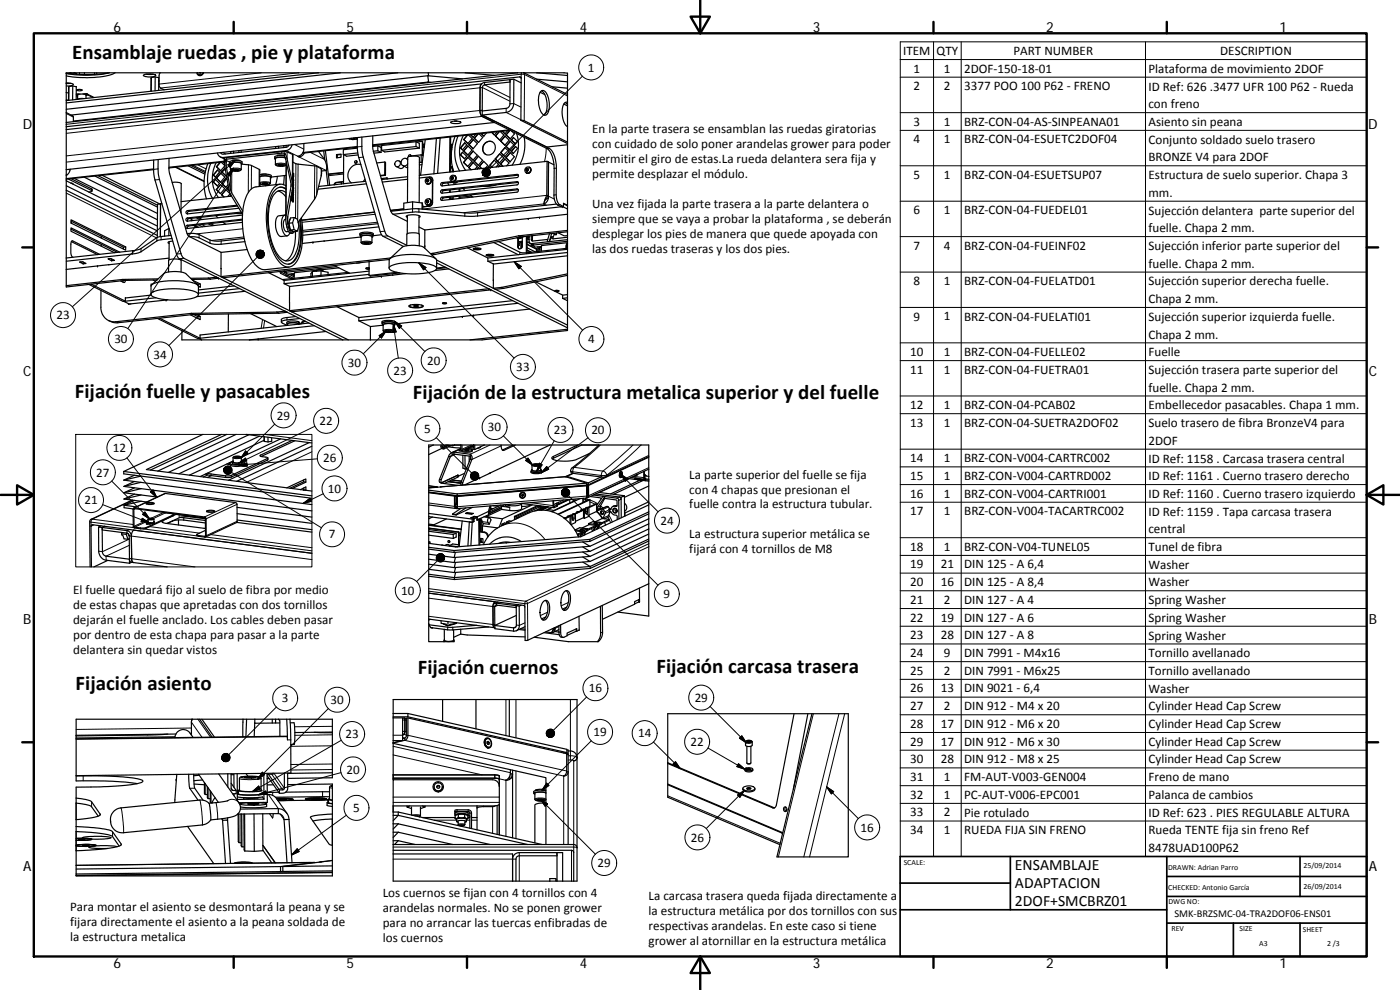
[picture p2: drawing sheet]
<svg xmlns="http://www.w3.org/2000/svg" width="420mm" height="297mm" viewBox="0 0 420 297" stroke-linecap="round" stroke-linejoin="round" font-family="sans-serif">
<defs><g id="words">
<g font-size="6.3">
<text x="21.7" y="17.7">Ensamblaje ruedas , pie y plataforma</text>
<text x="22.4" y="119.4">Fijación fuelle y pasacables</text>
<text x="123.9" y="119.6">Fijación de la estructura metalica superior y del fuelle</text>
<text x="125.4" y="202.3">Fijación cuernos</text>
<text x="197" y="202">Fijación carcasa trasera</text>
<text x="22.7" y="207.1">Fijación asiento</text>
</g>
<g font-size="4.7">
<text x="304.6" y="261.1">ENSAMBLAJE</text>
<text x="304.6" y="266.5">ADAPTACION</text>
<text x="304.6" y="271.9">2DOF+SMCBRZ01</text>
</g>
<g font-size="4.2">
<text x="34" y="9.6">6</text>
<text x="104" y="9.6">5</text>
<text x="174" y="9.6">4</text>
<text x="244" y="9.6">3</text>
<text x="314" y="9.6">2</text>
<text x="384" y="9.6">1</text>
<text x="6.8" y="38.7">D</text>
<text x="410.6" y="38.7">D</text>
<text x="7" y="112.9">C</text>
<text x="410.8" y="112.9">C</text>
<text x="7" y="187.1">B</text>
<text x="410.8" y="187.1">B</text>
<text x="7" y="261.3">A</text>
<text x="410.8" y="261.3">A</text>
<text x="34" y="290.4">6</text>
<text x="104" y="290.4">5</text>
<text x="174" y="290.4">4</text>
<text x="244" y="290.4">3</text>
<text x="314" y="290.4">2</text>
<text x="384" y="290.4">1</text>
</g>
<g font-size="3.9">
<text x="271.1" y="16.5">ITEM</text>
<text x="281.1" y="16.5">QTY</text>
<text x="304.2" y="16.5">PART NUMBER</text>
<text x="366.2" y="16.5">DESCRIPTION</text>
<text x="176.4" y="21.5">1</text>
<text x="274.2" y="21.8">1</text>
<text x="283.3" y="21.8">1</text>
<text x="289.4" y="21.8">2DOF‐150‐18‐01</text>
<text x="344.7" y="21.9">Plataforma de movimiento 2DOF</text>
<text x="274.2" y="27.1">2</text>
<text x="283.3" y="27.1">2</text>
<text x="289.4" y="27.1">3377 POO 100 P62 ‐ FRENO</text>
<text x="344.7" y="27.2">ID Ref: 626 .3477 UFR 100 P62 ‐ Rueda</text>
<text x="344.7" y="32.5">con freno</text>
<text x="177.7" y="39.9">En la parte trasera se ensamblan las ruedas giratorias</text>
<text x="274.2" y="37.7">3</text>
<text x="283.3" y="37.7">1</text>
<text x="289.4" y="37.7">BRZ‐CON‐04‐AS‐SINPEANA01</text>
<text x="344.7" y="37.7">Asiento sin peana</text>
<text x="177.7" y="44.4">con cuidado de solo poner arandelas grower para poder</text>
<text x="274.2" y="43">4</text>
<text x="283.3" y="43">1</text>
<text x="289.4" y="43.1">BRZ‐CON‐04‐ESUETC2DOF04</text>
<text x="344.7" y="43.1">Conjunto soldado suelo trasero</text>
<text x="177.7" y="48.9">permitir el giro de estas.La rueda delantera sera fija y</text>
<text x="177.7" y="53.4">permite desplazar el módulo.</text>
<text x="274.2" y="53.6">5</text>
<text x="283.3" y="53.7">1</text>
<text x="289.4" y="53.7">BRZ‐CON‐04‐ESUETSUP07</text>
<text x="344.7" y="53.7">Estructura de suelo superior. Chapa 3</text>
<text x="344.7" y="48.4">BRONZE V4 para 2DOF</text>
<text x="344.7" y="59.1">mm.</text>
<text x="177.7" y="62.4">Una vez fijada la parte trasera a la parte delantera o</text>
<text x="274.2" y="64.3">6</text>
<text x="283.3" y="64.3">1</text>
<text x="289.4" y="64.3">BRZ‐CON‐04‐FUEDEL01</text>
<text x="344.7" y="64.4">Sujección delantera parte superior del</text>
<text x="177.7" y="71.4">desplegar los pies de manera que quede apoyada con</text>
<text x="177.7" y="66.9">siempre que se vaya a probar la plataforma , se deberán</text>
<text x="344.7" y="69.7">fuelle. Chapa 2 mm.</text>
<text x="177.7" y="75.9">las dos ruedas traseras y los dos pies.</text>
<text x="274.2" y="74.9">7</text>
<text x="283.3" y="74.9">4</text>
<text x="289.4" y="74.9">BRZ‐CON‐04‐FUEINF02</text>
<text x="344.7" y="75">Sujección inferior parte superior del</text>
<text x="344.7" y="80.3">fuelle. Chapa 2 mm.</text>
<text x="274.2" y="85.5">8</text>
<text x="283.3" y="85.5">1</text>
<text x="289.4" y="85.5">BRZ‐CON‐04‐FUELATD01</text>
<text x="344.7" y="85.6">Sujección superior derecha fuelle.</text>
<text x="16.9" y="95.8">23</text>
<text x="344.7" y="91">Chapa 2 mm.</text>
<text x="274.2" y="96.2">9</text>
<text x="283.3" y="96.2">1</text>
<text x="289.4" y="96.2">BRZ‐CON‐04‐FUELATI01</text>
<text x="344.7" y="96.3">Sujección superior izquierda fuelle.</text>
<text x="344.7" y="101.6">Chapa 2 mm.</text>
<text x="34.3" y="103">30</text>
<text x="46.1" y="107.6">34</text>
<text x="176.5" y="103">4</text>
<text x="273.2" y="106.8">10</text>
<text x="283.3" y="106.8">1</text>
<text x="289.4" y="106.8">BRZ‐CON‐04‐FUELLE02</text>
<text x="344.7" y="106.9">Fuelle</text>
<text x="104.4" y="110.1">30</text>
<text x="118.1" y="112.4">23</text>
<text x="128.2" y="109.4">20</text>
<text x="154.9" y="111.4">33</text>
<text x="273.2" y="112.1">11</text>
<text x="283.3" y="112.1">1</text>
<text x="289.4" y="112.1">BRZ‐CON‐04‐FUETRA01</text>
<text x="344.7" y="112.2">Sujección trasera parte superior del</text>
<text x="344.7" y="117.5">fuelle. Chapa 2 mm.</text>
<text x="83.1" y="125.9">29</text>
<text x="273.2" y="122.7">12</text>
<text x="283.3" y="122.7">1</text>
<text x="289.4" y="122.7">BRZ‐CON‐04‐PCAB02</text>
<text x="344.7" y="122.8">Embellecedor pasacables. Chapa 1 mm.</text>
<text x="95.9" y="127.5">22</text>
<text x="127.3" y="129.9">5</text>
<text x="146.4" y="129.4">30</text>
<text x="166.2" y="130.3">23</text>
<text x="177.5" y="130.4">20</text>
<text x="273.2" y="128.1">13</text>
<text x="283.3" y="128.1">1</text>
<text x="289.4" y="128.1">BRZ‐CON‐04‐SUETRA2DOF02</text>
<text x="344.7" y="128.1">Suelo trasero de fibra BronzeV4 para</text>
<text x="33.9" y="135.7">12</text>
<text x="344.7" y="133.5">2DOF</text>
<text x="28.9" y="143">27</text>
<text x="97" y="138.6">26</text>
<text x="206.9" y="143.6">La parte superior del fuelle se fija</text>
<text x="273.2" y="138.7">14</text>
<text x="273.2" y="144">15</text>
<text x="283.3" y="138.7">1</text>
<text x="283.3" y="144">1</text>
<text x="289.4" y="138.7">BRZ‐CON‐V004‐CARTRC002</text>
<text x="344.7" y="138.8">ID Ref: 1158 . Carcasa trasera central</text>
<text x="98.4" y="147.8">10</text>
<text x="206.9" y="148.1">con 4 chapas que presionan el</text>
<text x="273.2" y="149.3">16</text>
<text x="283.3" y="149.3">1</text>
<text x="289.4" y="144">BRZ‐CON‐V004‐CARTRD002</text>
<text x="289.4" y="149.3">BRZ‐CON‐V004‐CARTRI001</text>
<text x="344.7" y="144.1">ID Ref: 1161 . Cuerno trasero derecho</text>
<text x="344.7" y="149.4">ID Ref: 1160 . Cuerno trasero izquierdo</text>
<text x="25.3" y="151.3">21</text>
<text x="206.9" y="152.5">fuelle contra la estructura tubular.</text>
<text x="273.2" y="154.6">17</text>
<text x="283.3" y="154.6">1</text>
<text x="289.4" y="154.6">BRZ‐CON‐V004‐TACARTRC002</text>
<text x="344.7" y="154.7">ID Ref: 1159 . Tapa carcasa trasera</text>
<text x="98.7" y="161.5">7</text>
<text x="198.2" y="157.4">24</text>
<text x="206.9" y="161.5">La estructura superior metálica se</text>
<text x="344.7" y="160">central</text>
<text x="206.9" y="166">fijará con 4 tornillos de M8</text>
<text x="273.2" y="165.2">18</text>
<text x="283.3" y="165.2">1</text>
<text x="289.4" y="165.2">BRZ‐CON‐V04‐TUNEL05</text>
<text x="344.7" y="165.3">Tunel de fibra</text>
<text x="273.2" y="170.6">19</text>
<text x="282.3" y="170.6">21</text>
<text x="289.4" y="170.6">DIN 125 ‐ A 6,4</text>
<text x="344.7" y="170.6">Washer</text>
<text x="21.9" y="178.1">El fuelle quedará fijo al suelo de fibra por medio</text>
<text x="120.4" y="178.4">10</text>
<text x="199.1" y="179.5">9</text>
<text x="273.2" y="175.9">20</text>
<text x="282.3" y="175.9">16</text>
<text x="289.4" y="175.9">DIN 125 ‐ A 8,4</text>
<text x="344.7" y="175.9">Washer</text>
<text x="21.9" y="182.6">de estas chapas que apretadas con dos tornillos</text>
<text x="273.2" y="181.2">21</text>
<text x="283.3" y="181.2">2</text>
<text x="289.4" y="181.2">DIN 127 ‐ A 4</text>
<text x="344.7" y="181.3">Spring Washer</text>
<text x="21.9" y="187.1">dejarán el fuelle anclado. Los cables deben pasar</text>
<text x="21.9" y="191.6">por dentro de esta chapa para pasar a la parte</text>
<text x="273.2" y="186.5">22</text>
<text x="273.2" y="191.8">23</text>
<text x="282.3" y="186.5">19</text>
<text x="282.3" y="191.8">28</text>
<text x="289.4" y="186.5">DIN 127 ‐ A 6</text>
<text x="289.4" y="191.8">DIN 127 ‐ A 8</text>
<text x="344.7" y="186.6">Spring Washer</text>
<text x="344.7" y="191.9">Spring Washer</text>
<text x="21.9" y="196.1">delantera sin quedar vistos</text>
<text x="273.2" y="197.1">24</text>
<text x="283.3" y="197.1">9</text>
<text x="289.4" y="197.1">DIN 7991 ‐ M4x16</text>
<text x="344.7" y="197.2">Tornillo avellanado</text>
<text x="273.2" y="202.4">25</text>
<text x="283.3" y="202.4">2</text>
<text x="289.4" y="202.4">DIN 7991 ‐ M6x25</text>
<text x="344.7" y="202.5">Tornillo avellanado</text>
<text x="176.7" y="207.7">16</text>
<text x="273.2" y="207.7">26</text>
<text x="282.3" y="207.7">13</text>
<text x="289.4" y="207.7">DIN 9021 ‐ 6,4</text>
<text x="344.7" y="207.8">Washer</text>
<text x="84.6" y="210.8">3</text>
<text x="99.2" y="211.2">30</text>
<text x="208.5" y="210.6">29</text>
<text x="273.2" y="213">27</text>
<text x="283.3" y="213">2</text>
<text x="289.4" y="213">DIN 912 ‐ M4 x 20</text>
<text x="344.7" y="213.1">Cylinder Head Cap Screw</text>
<text x="103.7" y="221.5">23</text>
<text x="178.1" y="220.9">19</text>
<text x="191.5" y="221.2">14</text>
<text x="273.2" y="218.4">28</text>
<text x="282.3" y="218.4">17</text>
<text x="289.4" y="218.4">DIN 912 ‐ M6 x 20</text>
<text x="344.7" y="218.5">Cylinder Head Cap Screw</text>
<text x="207.2" y="223.8">22</text>
<text x="273.2" y="223.7">29</text>
<text x="282.3" y="223.7">17</text>
<text x="289.4" y="223.7">DIN 912 ‐ M6 x 30</text>
<text x="344.7" y="223.8">Cylinder Head Cap Screw</text>
<text x="104" y="232.1">20</text>
<text x="273.2" y="229">30</text>
<text x="282.3" y="229">28</text>
<text x="289.4" y="229">DIN 912 ‐ M8 x 25</text>
<text x="344.7" y="229.1">Cylinder Head Cap Screw</text>
<text x="273.2" y="234.3">31</text>
<text x="273.2" y="239.6">32</text>
<text x="283.3" y="234.3">1</text>
<text x="283.3" y="239.6">1</text>
<text x="289.4" y="234.3">FM‐AUT‐V003‐GEN004</text>
<text x="289.4" y="239.6">PC‐AUT‐V006‐EPC001</text>
<text x="344.7" y="234.4">Freno de mano</text>
<text x="344.7" y="239.7">Palanca de cambios</text>
<text x="106" y="243.6">5</text>
<text x="273.2" y="244.9">33</text>
<text x="283.3" y="244.9">2</text>
<text x="289.4" y="245">Pie rotulado</text>
<text x="344.7" y="245">ID Ref: 623 . PIES REGULABLE ALTURA</text>
<text x="258.2" y="249.5">16</text>
<text x="273.2" y="250.3">34</text>
<text x="283.3" y="250.3">1</text>
<text x="289.4" y="250.3">RUEDA FIJA SIN FRENO</text>
<text x="344.7" y="250.3">Rueda TENTE fija sin freno Ref</text>
<text x="207.3" y="252.5">26</text>
<text x="344.7" y="255.6">8478UAD100P62</text>
<text x="179.4" y="260.2">29</text>
<text x="114.9" y="269.3">Los cuernos se fijan con 4 tornillos con 4</text>
<text x="21.1" y="273.3">Para montar el asiento se desmontará la peana y se</text>
<text x="114.9" y="273.8">arandelas normales. No se ponen grower</text>
<text x="194.7" y="270.2">La carcasa trasera queda fijada directamente a</text>
<text x="194.7" y="274.6">la estructura metálica por dos tornillos con sus</text>
<text x="21.1" y="277.8">fijara directamente el asiento a la peana soldada de</text>
<text x="114.9" y="278.3">para no arrancar las tuercas enfibradas de</text>
<text x="194.7" y="279.1">respectivas arandelas. En este caso si tiene</text>
<text x="21.1" y="282.3">la estructura metalica</text>
<text x="114.9" y="282.8">los cuernos</text>
<text x="194.7" y="283.6">grower al atornillar en la estructura metálica</text>
</g>
<text font-size="3.1" x="352.5" y="275.2">SMK‐BRZSMC‐04‐TRA2DOF06‐ENS01</text>
<g font-size="2.4">
<text x="271.2" y="259.7">SCALE:</text>
<text x="350.6" y="260.9">DRAWN: Adrian Parro</text>
<text x="391.2" y="260.6">25/09/2014</text>
<text x="350.6" y="267">CHECKED: Antonio García</text>
<text x="391.2" y="266.6">26/09/2014</text>
<text x="350.7" y="271.4">DWG NO:</text>
<text x="351.6" y="279.3">REV</text>
<text x="372" y="279.4">SIZE</text>
<text x="391" y="279.6">SHEET</text>
<text x="377.9" y="283.8">A3</text>
<text x="398.3" y="283.8">2 /3</text>
</g>
</g></defs>
<g fill="none" stroke="#000" stroke-width=".3">
<path d="M270.2 12.6h140v244.4h-140zM270.2 17.9h140M280.2 12.6v244.4M288.5 12.6v244.4M343.8 12.6v244.4M19.9 29.8l.5 .3M19.9 34.1l2.1 1M20.7 22.1l1.4-.2 .9 .3M22.9 28.8l.4 .2M25.3 29.6l-1-.1-1 .3M26.4 28.3l1.9 .9M78.4 21.8l-30.7 3.4"/>
<path d="M89.6 21.8l-41.4 4.6M144.7 33.1l-124.8 13.7M145.4 34.8l-125.5 13.8M145.4 24.7v.7l7.6 3.8M151.9 32.5v1.2l4.4 2.2M153 30.4l-8.2-4.1-124.9 13.7M153 31.2l1.2-.1 2.1 1M156 23.1l.3 .1M156.4 22.3l-136.5 15M156.4 22.3l1 .1M156.4 22.3v1.2M156.5 21.8l-.1 .5"/>
<path d="M157.2 21.8l.2 .6M157.4 22.4l-.1 13.8M157.4 22.4l12.9 6.4M174.8 22.9l-28 27.9M270.2 23.2h140M270.2 33.8h140M270.2 39.1h140M19.9 57.9l27.1 13.5M21.5 54.9v.1M27.5 56.7v.5M47.4 50.7l-1.3 .1M47.9 53.9l-1.4 .1"/>
<path d="M52.9 50.2l8.3 4.1M57.9 49.6l3.7 1.8M59.3 49.4l2.5 1.3M66.8 45.7l.9 .5M67 47.2l.4 .3M67.9 48.1v1.7M68 47.3v.5M68.4 49.4l2.2-1.2-1.5 2zM69.1 50.8a3.8 3.8 0 0 1 3.3 0M69.2 50.9l-.1 5.8M69.4 50.9l1.7-.2a.66 .66 0 0 1 1 .4l-1.6 .3a.95 .95 0 0 1-1.1-.5zM69.6 51.2l-.1 6.6"/>
<path d="M69.8 48.1v.1M70.1 50.5l-1 2.3-.8-.5zM70.1 50.5l-31.7 48.1M70.6 48.2l-48.9 43.9M74.6 49.4l-.1 8.4M75.5 49.7l-.1 7M77.8 50.8v5.2M77.9 54.8a3.7 3.7 0 0 1 3.3 .1M78.1 55l.9-.2 1.9 .2a.63 .63 0 0 1-1 .4h-.6a.93 .93 0 0 1-1.2-.4zM78.5 52.3h.1M82.6 49.3a3.4 3.4 0 0 1 3.3 .1M82.9 49.4l1.7-.2a.71 .71 0 0 1 1 .4l-1.6 .3-1-.2z"/>
<path d="M83.3 46.6v.1M84.5 45.5v.5M85.9 45.2l3.5 1.7M85.9 48.7l-.1 16M86.2 45.6v2.1M87.4 55.1l-.1 .8M87.7 58.4h.1M87.7 59.9h.1M87.7 58.2h.1M87.8 46.3l-.1 8.3M87.8 58h-.1M87.9 54.5h.1"/>
<path d="M87.9 54.3h.1M87.9 53.9h.1M87.9 53.3h.1M87.9 52.9h.1M87.9 52h.1M87.9 55.8h.1M87.9 53h.1M87.9 54.9h.1M87.9 52.6h.1M87.9 60h.1M87.9 53.5h.1M87.9 52.2h.1"/>
<path d="M87.9 58.6h.1M87.9 57.3h-.1M87.9 57.8h-.2M88 58.1h-.1M88 57.4h.1M88 52.7h.1M88 57.7h.1M88 57.9h-.1M88 56.3h.1M88.1 54.2h.1M88.1 52.9h.1M88.1 54.9h.1"/>
<path d="M88.1 58.4l-.2 .1M88.1 53.1h-.2M88.4 43.3l2.8 1.4M88.8 49.1l-.1 16.4M89.5 49.3l-.2 16.9M89.8 47.1l8.1 4.1M93.1 45.7l4.3 2.1M94.5 49.8l-.1 10M95.1 49.9l-.1 8.4M96.4 50.7v2M101 54.7l.1 .1M103.1 52.2l-4.5 .5"/>
<path d="M108.6 43.9l-1.4 .2M109 47.1l-1.3 .2M128.9 59.7a.95 .95 0 0 1 .3 1.2 .95 .95 0 0 1-1.2 .5M128.9 53.4a.97 .97 0 0 1 .4 1.2 .97 .97 0 0 1-1.2 .5M132.7 59.2l.4 .2M132.7 57l.4 .2M132.7 54.8l.4 .2M134.9 59.2v.7M134.9 57v.7M135 41.1l-.1 10.5M136.4 52.6a.97 .97 0 0 1 .3 1.3 .97 .97 0 0 1-1.2 .5M155.1 56.7l.4 .2"/>
<path d="M155.2 54.5l.3 .2M155.2 52.3l.3 .2M158.8 50.2a.97 .97 0 0 1 .4 1.2 .97 .97 0 0 1-1.2 .5M163.9 44.5l-.5 4M164.1 58.6l-37.2 4.1M164.6 58.8l1.8 .9M164.6 59.5l-1 .5M164.8 44.5l-.6 .1M166.9 58.4l-.6 .1M167 50.4l-.7 .1M270.2 49.7h140M21.8 72.3h-.3"/>
<path d="M39.8 75.2v1M42.3 74.6v.9M47.1 71.3v1M48.4 71v.9M54.3 76.1l-1.3 .1M55.2 77.5l-1.4 .1M56.2 67.6l.5 .2M56.2 63.2l.5 .2M56.2 65.4l.5 .2M56.4 70.1v.5M57.4 65.8l.7 .4M59.6 67.5l1.1 .6"/>
<path d="M59.7 70.4v1M60.5 67.4l1.2 .5M63 72v1M66.4 72.3l-.1 1M72.9 68.6l-13.8 1.6M73.2 71.1l-9.7 1.1M77.2 77.2l-26.5 26.5M86.4 64.9v2.3M86.5 68.1h-.4M87.7 60.1h.1M87.8 60.3h-.1M87.9 60.4h.1"/>
<path d="M88 60.5h-.1M88 60.3h.1M108.4 72.7a3.6 3.6 0 0 1 3.2 .1M108.6 72.9a2.95 2.95 0 0 1 2.8 .1l-1.8 .3zM112.6 64.3l-22 2.4M113.3 66.7l-22.5 2.4M115.5 69.4l-1.4 .1M116.3 70.8l-1.3 .1M123.8 62.7v.9M125.7 78.8l28.6 28.6M125.7 78.8l2.1 1.5-.7 .7zM125.7 62.7v.9"/>
<path d="M128.8 61.8l.1 .1M129.7 60.7l.1 .1M139.5 63.9v.9M143.3 63.8v1M154.3 78.5l20.6 20.6M154.3 78.5l2.1 1.4-.7 .7zM155.4 74l.2 .1M155.6 73h.1M155.8 73.2l-.1-.1v.4M156 75.7v.7M156.7 72.5l-1.1 .1M156.7 72.5h-1.1"/>
<path d="M158 75.8v.3M159.5 71.9l.3 .2M159.5 73.1l.7 .4M161.8 74.4h.2M161.9 74.3l.1 .1M163.9 61.6l-.7-.4-24.1 2.6M165.6 71l.4 .1M168 61.4l-.7 .1M270.2 60.4h140M270.2 71h140M34.7 96.5l.7 .3M78.8 95.9l-.4 2.6"/>
<path d="M79.4 96.2l-.3 2.2M85.4 81.3l.6 .4M86.1 95.3v.7M91.2 96.2l-.7 .5-.3 .5M91.5 96.3l-.7 .5M104.7 81.9v.1M115 99.2a3.6 3.6 0 0 1 3.2 0M115.2 99.4a2.97 2.97 0 0 1 2.8 .1l-1.8 .2zM115.9 99.3l-6.9 6.9M118 97.4l-.1 2.3 1-.1-.7-2M118.1 97.5l1.4 9.9M118.4 96.4l.5 .8"/>
<path d="M118.4 96.4l2.2 1.4-.7 .7-.8-1.1M118.4 96.4l9.1 9.1M270.2 81.6h140M270.2 92.2h140M113.8 100.7l2.1-1.4-1.4 2.1zM270.2 102.9h140M270.2 108.2h140M270.2 118.8h140M22.7 130.3h70.9v39.8h-70.9zM38.1 137.4l8.9 11.9M68.8 138.9v.4M70.1 137.1l1-.2a.86 .86 0 0 1 1.2 .3l-1.2 .2a.66 .66 0 0 1-1-.3z"/>
<path d="M71.7 138.9h.1M71.7 138.9l-.1 .1M72 139.4l-.4 .2h.4M72 139.5l-.4 .1M72.4 137.3l-1.1 .3-1.4-.3M72.9 138l-.7 .5M73.7 137.5l.2 .8M73.7 135.3l.7 .7-2.1 1.4zM73.8 139.5v.3M74.1 138.9l.1 .9-1.7-.2M78.2 136.6v.3M79.4 130.3l14.2 1.9"/>
<path d="M80.3 137.6v.4M82.5 127.3l-10.2 10.1M93.6 135.6l-19.8 9.2M94.5 127.9l-21.8 10.6M95.3 137.7l-22.4 1.7M130.9 131.3l10.7 10.6M133.8 133.5l-1.1 .5M134.3 133.6l-1.4 .7M136.7 136.3l-1.6 .7M137.8 134.9l-1.6 .8M138.3 134.9h-.2M141.4 133.5l-2.7 1.3"/>
<path d="M147.1 133.5l-6 2.8M150.4 133.8l-8.8 4.1M150.8 135l.5 .1M151.1 130.8l8.8 8.8M158.5 137.4l1.4 2.2-2.2-1.4zM159.9 139.3l1.3-.1 .9 .3-1.4 .2-.9-.1zM161.9 139l.8 .5-1.7 1.9zM162.3 139.6l-1.2 .4-.8-.1-.7-.3M164.1 140l.6 .8-2.3 1.1zM166.1 136.9v.6M166.3 132.2l-5.3 9.2M176.5 131.3l-14.1 10.6"/>
<path d="M180.2 133.5l-8 6.8-.3 1.2 8.6 1.2 .2 .5M190 133.5l-4.5 4.1-4.7 3.9-.3 1.2 1.6-.2-.3 .5M192.4 133.5l-5.1 4.8-5.1 4.2-.3 .5M194.7 136.7l-12.6 5.8-.4-.7-.5-.4-8.9-1.2-.6 .2M270.2 124.1h140M270.2 134.8h140M26.9 156.5l.4 .2M27.3 156.7v1.2l.8-.4M27.3 156.7l12.9 1.6M27.3 155.8h.4l-.4 .9M30.8 151.4l14.1 5.5M33.5 144.3l11.4 11.4"/>
<path d="M38.9 158.9l-.8 .3v.8M39.9 150.1l-12.2 5.7 12.3 1.6M40.1 159.1l53.5 6.9M40.6 152.7l-.7 .1M42.2 158.4v.3M42.7 155.5l2.2 1.4-2.6-.5zM42.9 158.7l16.3 2.1M43.5 153.6l1.4 2.1-2.1-1.4zM43.9 158.3v.2M44 157.1v.1M44.4 155.8l.9 .2 .9-.2M44.4 156l-4.4 1.9"/>
<path d="M44.4 156.3l-4 1.9v.2M44.6 155.6h1.4a.58 .58 0 0 1-.9 .3zM45 158l14.9 2M45.1 147.6l.8-.6 1.1 2.3zM48.9 156.2v.6M49.1 153.8l-3.7 1.7M49.6 148.1l-9.2 4.3v.2M49.7 153.9l-3.7 1.7M51.7 156.3h.1M52 154.5v.2M53.8 154.5v.9M55.1 155.3v.7"/>
<path d="M57.2 154.9v.2M63.3 142.2v.5M67.7 142.8v.5M69.4 142.6v.5M69.5 141.7l27 16.7M70.7 150.8l-9.3 4.3v.3M71.1 151.3l-9.5 4.3M71.2 156.4l-9.5 4.3M91 151l2-1.5 .5 .9zM97 148.1l-6 2.9M128.7 145.8l2.1 .3M128.7 150.9l7.9 .9"/>
<path d="M131.9 143.8l.5 .1M135.9 154.2l1 .1M136.6 148.9l.5 .1M136.6 151h.5M136.7 152.1h.1M137.1 152.2v.4M138.4 144.7l.5 .1M143.6 155.8l.1 7.7M143.9 156l.2 .1M144.3 156h.3M144.7 156.5l1.7 .2M145.4 159.7l-.1 .1"/>
<path d="M147.1 152.4l.1 .6M147.3 152.7h.5M147.3 152.5l.7 .1M147.3 152.8l.2 .1M150.5 157.8a10.8 10.8 0 0 1 13.1 4.1M153 152.2v1M159.2 150.8l6.9 .8M166.3 151.9l.1 .4M167.1 151.6v.3M169.1 150l-1.5 .7M169.7 143l-37.4 3.1M170.6 148.7l26.9 26.9"/>
<path d="M171.2 141.3l.1 .1a.7 .7 0 0 1 .8 .6M172.1 142l-2.2 1.1M176 150.3l-.9 .3M176.1 148.8l-38.9 3.1M176.2 148.9l-.1 .1M176.3 145.7l-.2 .1M176.3 147.8h-.2M176.7 150l-.9-.3-.8 .4M177 150.6l1.6 .7M177 150l2.4 1.2M179 151.6h.1M179 151.7h.1"/>
<path d="M179.3 152.2l.9-.4 .8 .6M179.3 152.8l.9-.3-1.2 .6M180.8 152.5l-1.6 .7M181.4 155.7l1.1-.5 .7 1.6M181.5 149.6l-.3 .1M182.1 152l-1.5 .7M182.6 152.1l-1.6 .7M182.6 154.7l-1.6 .7M182.7 154.6l1.1 2M182.9 153l-1.3 .6M182.9 153.4l-1.3 .6M183 152.7l-.3 .1"/>
<path d="M183 153l.3-.2-.2 .2M183.1 153.6l-.3 .1M185 151.8l-.2 .1M185.9 149.1l-.7 .4M186.3 142.3l11.2 11.3M186.3 142.3l2.1 1.4-.7 .7zM186.4 149.8l-.7 .3M190.1 142.9l3.3 .4M193.4 143.5l.1 .1M194.7 140.3l-18.1 8.4h-.3M270.2 140.1h140M270.2 145.4h140"/>
<path d="M270.2 150.7h140M38.8 160.8l54.8 7.1M38.8 161.8l-8.1 3.7-1.1-.1M38.8 163.6l-7 3.3 .1 1.2M38.9 167.6l19.6 2.5M59.7 160.7v.2M61.6 160.8l-.1 .4M61.7 161.1l31.9 4.2M63.3 160.4l30.3 3.9M128.7 178l19.8 2.6v.4M128.7 177.4l28.8 3.7M128.7 176.6l29.1 3.8"/>
<path d="M128.7 179.5l19.8 2.6 .9-.5M131.3 168.2l-6.3 6.3M146.5 161l-.2 .1M194.7 164l-36.4 17.1M194.7 163.2l-36.9 17.2M270.2 161.3h140M270.2 166.6h140M270.2 172h140M270.2 177.2h140M128.7 184.9l19.8 2.6M129.3 188.3l.5 .1M134.4 188.2v.8"/>
<path d="M135.9 188.2v.8M149.6 180.7l-.6 .3v.5M154.8 188l-.7 .4v1M157.5 181.1v1M157.6 186.9l-1.7 .7-.9-.1M157.8 180.4l.3 .2 .2 .5M157.8 180.4l-.3 .7M158.3 181.1l.1 11M158.3 181.1h-.8M164.3 183.7l-2.1 1M165.7 188.7h.4M166.5 189h-.5"/>
<path d="M167.7 189.7h.6M167.7 188l-1.2 .6M170.5 180.8l-2.1 1M180.8 189.7l-.6 .2M270.2 182.6h140M270.2 187.9h140M270.2 193.2h140M270.2 198.5h140M57.4 216.7l3.2 4.5M57.5 218.4l-34.7 .5M59.4 215.8l3.8 5.4M82.9 212.1l-14.2 14.3"/>
<path d="M98.5 212.6l-21.2 21.2M99.7 217.9l-11.3 .2M120.8 219.5h1.2M120.8 216l1.2 .1M151.8 209.9v10.8M154.8 209.9v11.5M171.2 209.9v16.9h.6a.88 .88 0 0 1 1.3 .9l-.9 .5M176.1 209.1l-10 10M213.1 212l10.9 10.9M244.1 214.1l-10.5 43M251.8 214.1l-10.6 43M253.5 214.1l-10.5 43"/>
<path d="M270.2 203.8h140M270.2 209.2h140M270.2 214.5h140M270.2 219.8h140M25 232.8v1.5M52.5 221l-29.7 .4M58.4 236.5h-1.5M68.3 232.2h.1M69.4 236.5l.5 .7M72.3 233.2l2.3-.3 2.6 .1 .7 .2-2.9 .3zM75.7 237.5l1.9-1.6 .5 .8zM77.4 239.3v.1"/>
<path d="M77.5 238.5l2.3-1.1 .2 .9zM77.6 239.3h.1M78.3 233.6l-3 .3-3.5-.3M78.7 231.7l.7 .7-2.1 1.4zM80.5 238.4l3 4.2M81.5 232.3l3.3 4.7M81.8 237.7v1M82.2 232l3.2 4.5M85.3 232h.1M86.3 222h1M96.8 237.6v1.4M98.9 236.3l.8 .2"/>
<path d="M99.7 235.7l-.4 .2 .4 .1M99.7 230.9l-12.4 .1M99.7 223.8l-12.4 .1M99.7 220.5l-11.2 .1M99.7 229.2l-12.4 .2M102.4 231.8l-24.9 6.7M102.4 222.1l-26.7 15.4M118 239.2h31.8M118 223.9l35.2 7.9M118 220.6h2.8M118 226.5l26.7 6M118 222.2h2.8"/>
<path d="M120.8 221.4l.6 .1M120.8 220.3l1.2 .2M121.5 221.5v.6l47.6 10.7M122 220.7l.4-.1 47.7 10.7M145.5 222.9l.1 .4M145.5 222.8l.2 .7M148.5 232.5v1M149.8 233.7l2 .4M151.8 234.1v16.8M152.9 233.2v.7M153.2 232.2h.6M153.4 232.2v1.2"/>
<path d="M154.8 231.3v20.3M160.5 239.8a4 4 0 0 1 3.3 0M160.8 239.9l1.6-.2 1.2 .2a2.51 2.51 0 0 1-2.5 .3zM162.2 239.8l16.5 16.5M162.2 239.8l2.1 1.4-.7 .7zM164.1 235l.7 .7-2.2 1.4zM169.2 232.9v20.5M170 231.6h.5M170.5 228h.7M170.5 226.8h.7v1.2M171.2 228l1 .2M172.2 228.2v25.9"/>
<path d="M173.2 227.4l-.4 .7-.6 .2M177.5 222.3l-14.9 14.8M196.1 222.6l8.1 8.1M200.4 238.8l33.8 14.2M202.7 228.5l1.5 2.2-2.2-1.5zM212.5 224.4l11.1 6.4M221.3 238.5l2.2-1.4-1.5 2.1zM221.6 229.2l2 1.6-2.4-.8zM222.6 220.8l1.4 2.1-2.1-1.4zM223.5 237.1l-11.5 11.5M223.7 222.6a1.35 1.35 0 0 0 2.1 0M224 222.3l.5-.2a.64 .64 0 0 1 .7 0 .64 .64 0 0 1 .3 .6l-.5 .1a.65 .65 0 0 1-.7 .1 .65 .65 0 0 1-.3-.6z"/>
<path d="M248.1 236.1l9.5 9.5M248.1 236.1l2.1 1.4-.7 .7zM270.2 225.1h140M270.2 230.4h140M270.2 235.7h140M27.5 240.6v1.5M30 244.3l.1 .2M33.2 246.2v.5zM33.8 249.6v1.4M36.3 242.4l.7 4.4v3.1M36.4 253.2v.3M60 240.1l.5 3.4 .2 4"/>
<path d="M64.8 240.8l.5 3v2M66.5 245.7l.3 .4M68.2 240.3a2.52 2.52 0 0 1 3.5 .6M81.8 245.4h.1M84.1 244.3l1.1 1.6M89.2 254.7l.6 .8-2.3 1.1zM93 258.8l-70.2 .9M99.7 258.2l-3.3 .4M103.9 244.6l-16.4 12M118 254.1h54.2M118 240.7h31.8M118 257.8h36.8"/>
<path d="M130.3 246.1h6.7M137.2 243v.5M140 246.1h1M140.5 243v1M140.5 244.5v.1M141 244h.5M141.5 246.1h1.7M145.2 241.8v.2M147.8 242v8M155.8 255.8v8.6M171.5 255.1v9.3M172.2 254.1l1 .3"/>
<path d="M172.2 254.1v1.7M232.3 242.4h-.4M234.9 249.9h-.3M270.2 241h140M270.2 246.3h140"/>
<circle cx="177.4" cy="20.2" r="3.7"/>
<circle cx="128.3" cy="54.2" r=".45"/>
<circle cx="135.8" cy="53.4" r=".46"/>
<circle cx="158.2" cy="51" r=".46"/>
<circle cx="128.3" cy="60.5" r=".45"/>
<circle cx="18.9" cy="94.5" r="3.7"/>
<circle cx="36.3" cy="101.7" r="3.7"/>
<circle cx="48" cy="106.3" r="3.7"/>
<circle cx="106.4" cy="108.8" r="3.8"/>
<circle cx="120.1" cy="111.1" r="3.8"/>
<circle cx="130.1" cy="108.1" r="3.8"/>
<circle cx="156.9" cy="110.1" r="3.8"/>
<circle cx="177.5" cy="101.7" r="3.7"/>
<circle cx="35.8" cy="134.4" r="3.8"/>
<circle cx="85.1" cy="124.6" r="3.8"/>
<circle cx="97.9" cy="126.3" r="3.8"/>
<circle cx="99" cy="137.4" r="3.7"/>
<circle cx="128.3" cy="128.6" r="3.8"/>
<circle cx="148.4" cy="128.1" r="3.8"/>
<circle cx="168.2" cy="129" r="3.8"/>
<circle cx="179.5" cy="129.1" r="3.7"/>
<circle cx="27.3" cy="150.1" r="3.7"/>
<circle cx="30.9" cy="141.7" r="3.8"/>
<circle cx="100.4" cy="146.5" r="3.8"/>
<circle cx="200.2" cy="156.2" r="3.8"/>
<circle cx="99.7" cy="160.3" r="3.8"/>
<circle cx="122.4" cy="177.1" r="3.7"/>
<circle cx="200.1" cy="178.2" r="3.7"/>
<circle cx="85.6" cy="209.5" r="3.7"/>
<circle cx="101.2" cy="209.9" r="3.8"/>
<circle cx="178.7" cy="206.5" r="3.7"/>
<circle cx="180.1" cy="219.6" r="3.7"/>
<circle cx="193.5" cy="220" r="3.8"/>
<circle cx="210.5" cy="209.3" r="3.7"/>
<circle cx="105.7" cy="220.2" r="3.8"/>
<circle cx="106" cy="230.9" r="3.8"/>
<circle cx="209.2" cy="222.6" r="3.7"/>
<circle cx="107" cy="242.4" r="3.7"/>
<circle cx="181.3" cy="258.9" r="3.7"/>
<circle cx="209.3" cy="251.3" r="3.7"/>
<circle cx="260.3" cy="248.3" r="3.7"/>
</g>
<g fill="none" stroke="#000" stroke-width=".36">
<path d="M19.9 24.9v.2M19.9 33.8l2.1 1.1v1.6M19.9 27.7v2.5M19.9 38.9v12M19.9 36.7v2.2M19.9 33.8v2.9M19.9 30.2v3.6M19.9 22.1v2.8M19.9 25.1v2.6M19.9 24.9l1.6 .1 .5 .3-.3 .3-1.8 .2M19.9 27.7l.7 .2M20.3 24.9h.1"/>
<path d="M20.7 26l-.1 4.1M21.2 25l-1.3 .1M21.3 21.8l-.7 .3M21.3 21.8h-1.4v.3M21.3 21.8h.9M21.8 25.8v4.2M22.2 21.8l.6 .2 .2 .2M22.2 21.8h1.7M22.9 28.4l.2 .2M22.9 26v3.8M22.9 26v.1M22.9 26l-1.1-.2-1.2 .2v4.1"/>
<path d="M23 22.2v.1M23 27l1.6-.1a1.26 1.26 0 0 1-1.6 .2zM23.1 28.2v.3M23.5 28.2l-.4 .2 .2 .3M23.9 21.8h1.4M23.9 21.8v.5M24 28.2l-.7 .3v1.3M24.9 28.2l.9 .2v1.1M25.3 28.2l.7 .2-.2 .3M25.3 21.8v.6M25.3 21.8h7.5M25.7 28.2l.7 .1-.4-.2-3.1 .1"/>
<path d="M25.7 28.2l2.2 1.1M26.1 28.3v.2l.1-.1M28.4 21.8v.5M29 21.8v.4M32.5 21.9a47.4 47.4 0 0 1-12.6 .1M32.8 21.8h15.2M32.8 21.8a33.8 33.8 0 0 1-12.9 .3M34.6 21.8a24.9 24.9 0 0 1-12.8 1.3l-1.9-.3M43 22.6a4.3 4.3 0 0 1 3.8 .1 3.8 3.8 0 0 1-3.8-.1zM43.8 22.3h2.2M45.1 22.2h.1M45.3 23.5v3.9"/>
<path d="M45.4 23.2v4.1M46.6 23.1l-.1 4.1M47.6 23.3v3.8M47.6 23.3l-1-.2-1.2 .1-.1 .3M47.7 24.2v.2M48 21.8h11.3M48 21.8l-.3 1 .1 3.1 .4 .5 1.1 .5M59.1 21.8a1.03 1.03 0 0 0 1 .9 1.03 1.03 0 0 0 1-.9M59.3 21.8h1h-.3M59.3 21.8a.81 .81 0 0 0 .8 .7 .81 .81 0 0 0 .8-.7M60.1 21.8v.1M60.3 21.8h.7"/>
<path d="M61 21.8h34.5M61 21.8a.88 .88 0 0 1-1.3 .6M95.5 21.8h33M95.5 21.8l-75.6 8.4M102.1 21.8l-82.2 9.1M119.3 21.8l-99.4 11M128.4 24.6l.9 .1M128.4 24.6v.2M128.4 24.6l-106.4 11.7M128.4 22.7l-107 11.8M128.4 22.7l10.4 1M128.4 22.7l.2 2"/>
<path d="M128.5 21.8h26.8M128.5 21.8l.1 1M135.3 36.6l1.7-.3a.94 .94 0 0 1 1.3 .6l-2.3 .1-.7-.2zM136.4 36.3h.7M139.6 21.8l8.7 .8M144.1 26.3l-.1 6.8 .2 1.2 .5 .6M144.1 26.3a1.62 1.62 0 0 1 1.3-1.6l7.7-.8v.7l-7.7 .8-.5 .5-.2 8.6M144.1 26.3l.1-.7 .4-.4-124.7 13.7M144.7 34.9l19.5 9.7a7.3 7.3 0 0 1 2.1 5.9v9.1a2.62 2.62 0 0 0 1 1.9l1.1 .5h.7M144.7 34.9l3.7 1.8-128.5 14.2M144.7 34.5l20.1 10a7.1 7.1 0 0 1 2.2 5.9v9.1a2.44 2.44 0 0 0 1 1.9l1.1 .6M146 39.9l-.8 .9-.8-.7"/>
<path d="M149.2 39.6l-.8 .9-.8-.8M149.8 39.5l-1.1 1.3M149.9 39.5l-1.2 1.3 1.3 1.2M150.1 39.5l1.1 1-1.2 1.5M150.8 39.4l.7 .8M150.8 39.4l.7 .7M152.3 39.2l-.8 1M152.8 39l-40.9 4.5M153 39.1l-1.1 1.4M153.2 39.1l-41.3 4.6M153.5 39.3l.9 .9-1.3 1.5M154.2 23.8v7.3a2.67 2.67 0 0 1-2.3 2.6l-7.2 .8"/>
<path d="M155.3 21.8l-135.4 14.9M155.3 21.8h1.9M156.3 36.1l1 .1 13 6.5M156.3 36.1l.1-12.6-.4-.4-136.1 14.9M156.3 36.1l14 7M156.4 24.9l-2.2-1.1-1.1 .1-.1 7.3a1.37 1.37 0 0 1-1.1 1.3l-7.2 .8M157.2 21.8h.1M157.2 21.8l13.1 .1v6.4M157.2 21.8l13.1 6.5M161 21.8l9.3 .8M161 23.7l9.3 .9M162.1 27.7l1.4 .7"/>
<path d="M162.2 27.5a1.1 1.1 0 0 1 1.2-.3 1.1 1.1 0 0 1 .7 1 6.6 6.6 0 0 1 0 6.2 1.35 1.35 0 0 1-1.9-1.3l-.6-2.1a5.5 5.5 0 0 1 .6-3.5zM162.5 27.3a5.9 5.9 0 0 1 1.5 6l-.7 1.2M165.7 26l4.6 .5M169.2 31.2l1.1 .6M169.6 30.8l.7 .6M170.3 28.3v2.4M170.3 30.7v.7M170.3 30.7a1.46 1.46 0 0 0-1.5 1.8v2.3a4.4 4.4 0 0 0 1.5 3.2M170.3 31.4v12M19.9 57.1l27.3 13.5M19.9 52.6v1.2M19.9 57.1v20.3"/>
<path d="M19.9 54.3v2.8M19.9 50.9v1.7M19.9 53.8v.5M19.9 52.4l.2 .1M19.9 55.7l27.3 13.6M19.9 54.3l27.3 13.5M20.5 53.7l7.1 3.5a.67 .67 0 0 1-1 .4M20.6 50.8l.4 .2M21.1 50.8l-.5 1.2-.7 .6M21.2 54.9l.7 .2v.1M21.3 53.6l6.2 3.1 .1 .6M22.2 53.5l25.1 12.4"/>
<path d="M25.3 53.2l22 10.9M28.5 52.8l18.8 9.3M29.5 52.7l17.8 8.9M30.7 52.6l17.3 8.6M46.1 50.9l-26.2 2.9M46.1 50.7l-26.2 2.9M46.1 48v3.9l.3 1.6 6.6 22.7 .6 1.3 49.3 24.5M47.5 47.9v3.9l.4 2.1 6.5 22.5 .5 .8 49.6 24.8M50.7 47.5l.1 4.4 5.3 18.1 .8 1M51.7 54.7h1.5l1.2 .3-.1 8.9M52.7 50.2l8.5 4.3M56.5 49.8l5 2.4"/>
<path d="M57.3 49.7l4.3 2.1M62.4 49.1a15.6 15.6 0 0 0-.4 10.6M63.3 49a11.7 11.7 0 0 0 .5 10.5M64 54.6l1.2 1.2M64 54.6h.1M64 54.6l.6-.8 1.3 1.3-.7 .7M64 52.5v.1M64 52.5l.6 .6M64.7 53.9l-.7 .7 1.3 1.2M64.9 48.9a10 10 0 0 0 .7 10.4M64.9 56.9h.1M64.9 56.9l1.3 1.2"/>
<path d="M64.9 56.9l1.3-1.5 1.2 1.2-1.2 1.5M64.9 53.4l.1 .1M64.9 50h.1M64.9 50l1.3 1.3M65.3 51l-1.3 1.5M65.3 51l.6 .6-1.3 1.5M65.3 51.1l-1.3 1.5 .6 .5M66.1 48.7l-1.2 1.3M66.1 47.1l1.2 .6M66.2 48.7l-1.2 1.3 1.2 1.2M66.2 55.4l-1.3 1.5 1.3 1.2M66.2 51.9l1.3 1.2-1.3 1.6-1.3-1.3z"/>
<path d="M66.3 52l-1.3 1.5 1.2 1.2M66.4 48.7l1 .9M66.5 58.4l1.3-1.5 1.3 1.2-.8 .8M66.5 58.4h.1M66.5 58.4l.7 .7M66.5 55l1.3 1.2 .6-.8M66.5 55h.1M66.5 51.6h.1M66.5 51.6l1.3 1.2M67.1 48.6l.2 .3M67.3 48.7v-1.2l.5-.2 16.7-1.8 1.7 .1 1.7 .8v9.5M67.3 48.6l-16.6 1.8"/>
<path d="M67.3 48.4l-16.6 1.8M67.4 47.9v1.5l1.3 7.3 .6 1.9M67.4 47.9l.5 .1v.7M67.4 47.9l.5 .8M67.4 49.8l-1.2 1.5M67.5 50.4l-1 1.2M67.6 50.5l-1 1.1 1.2 1.2M67.8 53.5l-1.3 1.5M67.8 53.5l.3 .3M67.8 56.9l-1.2 1.5 .6 .7M67.8 53.5l-1.2 1.5 1.2 1.2M67.9 48.7v1.1l1.3 7.4 3.7 6.2"/>
<path d="M67.9 48.1l1 .6M67.9 52.6l-.1 .2M68.1 56.5l.1 .1M68.5 56l-.4 .5M68.5 56.1l-.3 .5 .5 .6-.6-.7M68.9 49.1a.9 .9 0 0 1 1.3-.9h1.2a.88 .88 0 0 1 1.2 .9M69.2 49.2l-.2-.1a1.39 1.39 0 0 1 1.7-.5l.7 .1a1.09 1.09 0 0 1 1.2 .4l-.2 .2M69.2 45.5v.5M69.3 48.9l1.9-.2 1.1 .2 .1 1.9a2.86 2.86 0 0 1-3.1 .3l-.2-.3zM69.3 58.5l-.3 .4M69.3 58.6l3.5 5.7M69.3 58.6l-.2 .3"/>
<path d="M69.5 58.8l-15.2 1.7M69.7 48.2l.4-.2h.9l1.1 .3M69.8 48.1v.1M70.1 50.9h1.5l-.1 .2-.8 .1-.7-.1zM70.1 45.4v.6M70.3 47l-.7 .1M70.7 50.8v.4M71.5 50.9v.2M71.7 45.2v.6M71.8 48.1v.1M72.4 45.1v.6M72.5 49.3l2.8 .3 2.6 1.3v5"/>
<path d="M77.9 55.8l.2 .1M78 53.1a3.6 3.6 0 0 1 3.2 .1v1.7a2.84 2.84 0 0 1-3.3 .1M78 52.9a3.7 3.7 0 0 1 3.4 .4l-.2 .1M78 52.5l2.2-.2a.88 .88 0 0 1 1.2 .9M78 55.1l-.1 .2M78.8 55h1.5v.2l-.8 .1-.8-.1zM79.5 54.9v.4M80 52.3h-1.5M80 55.4l-.3 .4M80.3 55v.2M80.7 55.3l-.1 .3M81.3 53.3l-.1 .6"/>
<path d="M82.7 44v.6M83.2 52.9l-.5 2.5M83.3 46.6v.1M83.4 57.3l1.4 .7 1 1.1M83.6 49.4h1.5l-.1 .3h-.8l-.7-.1zM83.6 43.9v.5M83.8 45.6h-.7M84 56.2h.7l1.1 .6M84 55.3l-7.2 .8a4.6 4.6 0 0 0-3.3 3.9 24.9 24.9 0 0 0 2.7 18.9 4.2 4.2 0 0 0 3.4 2l7.2-.8M84.2 49.3v.4M85 49.4v.3M85.2 43.7v.6"/>
<path d="M85.3 46.6v.1M85.3 46.7l.4 1.1 1.7 7.7-1.6 9.2v2.1a4.4 4.4 0 0 0 1.2 3.1l.8 .1M85.3 46.6l-1.3-.1-.8 .2M85.3 46.7h-1.6a.89 .89 0 0 0-1.3 .9M85.3 52.7l-.2 2.7M85.5 46l-18.1 1.9M85.5 46l.6 1.3 1.8 8.4-1.6 9.7v1.4a4.5 4.5 0 0 0 1.2 3.1h.4l.4-.4M85.5 46l-.2 .7M85.6 47.3l-2.1-.1a.69 .69 0 0 0-1 .5l.2 .1M85.6 47.4l-1.5-.2-1.4 .3-.1 1.8a2.66 2.66 0 0 0 2.9 .4l.4-.3v-.9M85.8 57.8a2.41 2.41 0 0 0-3.9 .9 20 20 0 0 0 1.6 17.9 2.8 2.8 0 0 0 3.8 1.4 9.7 9.7 0 0 0 2.5-7.5l-.2-3.9M85.8 55.8a2.93 2.93 0 0 0-4.4 1.8 24.3 24.3 0 0 0 .9 18.8 6.2 6.2 0 0 0 4 3.7 4.2 4.2 0 0 0 3.7-3.6l.5-2.1 .3-3.1v-3.4l-.4-2.5"/>
<path d="M85.8 56.6a2.66 2.66 0 0 0-4 1.4 21.9 21.9 0 0 0 .3 16.7 6.6 6.6 0 0 0 4 4.5 3.9 3.9 0 0 0 3.6-3.5 22.2 22.2 0 0 0 .4-9.9M85.8 52.6l-4.4 .5M85.9 49.5l-.1 16.1M85.9 43.6v.6M86.7 43.6l-.8 .6-18.9 2.1-.5-.2-.3-.3M87.2 59.9l.2 .1zM87.3 59.8l.1 .1M87.3 59.4h.1M87.4 59h.1M87.4 58.9h.1M87.4 59v.6l-.1-.1M87.4 58.8v.1"/>
<path d="M87.7 43.5a2.12 2.12 0 0 1-1.8 1.7l-18.9 2a1.57 1.57 0 0 1-1.7-1.3M87.7 58.1h.1M87.7 58.7h.1M87.7 58.6h.1M87.7 57.3l.3 .1v.4M87.7 58.6v.5v-.4M87.7 58.2l.2 .2M87.7 59.4l.2 .5v-.4M87.7 58.2l.1 .2M87.7 57.2l.4 .5-.1 .3-.3-.2h.3M87.7 59.4l.4 .1M87.7 59.4h.1"/>
<path d="M87.7 58.7l.4 .4M87.7 58.6l.4 .5M87.7 59.4l.2 .4M87.8 56.9l.3 .3M87.8 56.8l.1 .2M87.8 56.7h.3M87.8 58.4h-.1M87.8 58.4h.1M87.9 58.2h.1M87.9 59.8h.1M87.9 56.7h.1M87.9 58.2l-.2-.2v.2"/>
<path d="M87.9 54.6l.2 .2-.2 .1M87.9 55.9l.1 .5M87.9 58.2l.1-.1v.5M87.9 55.8h.1M87.9 55h.1M87.9 57.8v.1M87.9 58.3h.1M87.9 55.3l.1 .1M87.9 58.4h-.2M87.9 58.4l.1 .2M87.9 57.1h.1M87.9 54l.2 .1-.2 .2"/>
<path d="M87.9 53.3v.3M87.9 55.8l.2 .2M87.9 54.5h.1a.25 .25 0 0 1 .2 .3 .25 .25 0 0 1-.3 .2M87.9 53.8v.1a.25 .25 0 0 1 .2 .2 .25 .25 0 0 1-.2 .3M87.9 53.6h.1M87.9 53.2l.1 .4M87.9 52l.2 .4M87.9 58.5h.1M87.9 59.5h.1M87.9 59.3l-.2 .1M87.9 52.6l.2 .4-.2 .1M87.9 54.3h.1"/>
<path d="M87.9 53.7h.2M87.9 48.7l1.4 .5 5.6 .6 1.6 1-.1 1.9-1.5 6.1-5.4 7.9M87.9 52.7v.3M87.9 58.3l.1 .2-.1-.1M87.9 58.3v.1M87.9 56.8h-.1M87.9 59.3l-.1 .1M88 56.7v.4M88 57.1l.1 .1M88 56.7l-.2 .1M88 53.6l.1 .1M88 52.7h-.1"/>
<path d="M88 59.1h.1M88 57.8h-.2M88 53l-.1 .1M88 58.6h.1M88.1 56v.5l-.2-.2M88.1 52v.4M88.1 56h-.1M88.1 52.4l-.1 .1M88.1 55.3h.1M88.1 59.5h-.2M88.1 55.3l-.1 .1M88.1 56.7l-.3 .1"/>
<path d="M88.1 53.7h-.2M88.1 57.2h-.1M88.1 56.7h-.1M88.1 55.3v.4l-.2-.3h.1M88.1 52v.6l-.2-.5M89.8 46.8v.3M91.2 43.1v1.6a2.18 2.18 0 0 1-1.8 2.2l.4 .2M91.3 45.9l-.8 .9-.7 .3M95.6 45.5l1.8 2.3a4.5 4.5 0 0 1 .5 3.4M97.1 45.3l.4 2.7M97.7 45.2l1.2 10.4M97.9 51.2l.5 4.4"/>
<path d="M97.9 51.2l-1.4 .1M101 46.4l1.4-.2v1l-1.4 .1zM101 46.4l.2 .1M101.2 46.5v.8M102.4 46.4l-1.2 .1M102.5 54.6v.6M103 46.4l1 .5 3.5-.4M103.1 54.5l-2 .3-.7 .6M103.1 51.9l-4.6 .4M103.1 54.5l-2.3 .3-.6 .6M103.1 51.7l-4.6 .5M103.1 46.4v8.7"/>
<path d="M104.8 41.6v.1M104.9 41.6l-.1 .1M106 41.4l.6 .2-.8 .1-.4-.2M106.6 41.4h.5M106.9 48.2a.38 .38 0 0 1 .2 .6 .38 .38 0 0 1-.5 .1M107.1 41.3v.1M107.1 41.4l-.1 .4-1.1 .1-1.1-.2M107.2 44.2l-16.4 1.8M107.2 44l-16.3 1.8M107.2 44.4l-4.2 .5v1.5M107.2 41.3v3.3l.3 2.2 6.7 23 .8 1.1 6.1 3.1M107.4 45.9l-4.4 .5"/>
<path d="M108.3 49.4a3.2 3.2 0 0 0-3.5 1.7 3.2 3.2 0 0 0 .6 3.8M108.6 41.1v3.9l.3 1.6 6.7 23.1 .7 1.1 5.8 2.8M109.5 53.7l-.5 .8M109.7 54.4l-14.1 1.5M110 55.2l-14.6 1.6M111.9 40.8v3.4l.2 1.2 5.1 17.8 .8 1.1M113.4 45.2l-1.4 .2M113.4 45.2l1 .5M113.4 43.8l-1.5 .1M113.4 43.8v1.4M113.4 43.8l1 .5v1.4M114.4 45.7l-2.2 .3"/>
<path d="M114.5 43.8l-.9 .1M115.5 52.5l-1.3 .1M115.5 52.5l.2 .1M115.5 48.6l-2.4 .3M115.5 48.6v3.9M115.5 48.6l.2 .1v3.9M115.7 52.6l-1.5 .2M116.1 53.4l-1.7 .2M116.1 53.4v.3M116.1 53.4l.2 .3M119.7 48.3l.7 .3M120.9 49.7l1.5 .6"/>
<path d="M121.2 49.9l-.2 .4-.6 .3-1.5-.6M122 47.6l.4 .2M122.3 53l-7.8 .9M122.3 53.8l-7.6 .8M122.4 48a1.09 1.09 0 0 0-1.9 .3 1.09 1.09 0 0 0 1.3 1.4l.6-.6M123.1 46.5l.2 .3M123.2 46.8v.1M123.3 46.8a.34 .34 0 0 0-.4-.3 .34 .34 0 0 0-.3 .5M124.9 42.5l-10.4 1.2v1.4M124.9 42.5v1.5M124.9 44l-10.4 1.1M124.9 42.5l.9 .5v1.4"/>
<path d="M124.9 44l.9 .4M125.8 44.4l-10.3 1.2-1-.5M125.8 53.4l3.3-.3 .5 .3 .2 .6M126.4 46.5l.6 .2M126.4 48.7l.3 .2M126.4 46.5l-3.2 .3M126.4 46.5v2.2M126.4 48.7h-.5M126.6 49.4l-.7 .1M126.8 42.4v4.3M126.8 42.4l-1.8 .2M126.8 42.4l-.1 4.2"/>
<path d="M126.8 43.9l.5 .1M126.9 43.3l.4-.1v1l-.5 .1M126.9 43.5l.4 .1M127.1 44.2l-.3-.2 .4 .2M127.3 43.4h-.4M127.6 41.9l-1.4 10.7M128 54.2l.1 .1M128.1 54.3l.2 .2M128.2 53.9h.3M128.2 53.9l.3-.1 .1 .3-.1 .3-.4 .1-.1-.3zM128.3 54l-.2 .3M128.9 59.7h.1"/>
<path d="M128.9 59.7a.96 .96 0 0 0-1.2 .5 .96 .96 0 0 0 .4 1.2M128.9 59.7a.95 .95 0 0 1 .5 1.3 .95 .95 0 0 1-1.3 .4M128.9 59.7a.96 .96 0 0 1 .4 1.3 .96 .96 0 0 1-1.2 .4M129 53.4a.96 .96 0 0 1 .4 1.3 .96 .96 0 0 1-1.3 .4M129 53.4a.97 .97 0 0 1 .3 1.2 .97 .97 0 0 1-1.2 .5M129 53.4a.96 .96 0 0 0-1.3 .5 .96 .96 0 0 0 .4 1.2M129.3 53.1l.4 .4 .2 .6M129.8 54l-.2 7.2-.4 .5-2.3 .3M129.8 54l.1 .1M129.9 54.1l-.1 7.1-.7 .6-2.2 .3M131 41.6l-.8 10.6M132.1 41.4l-.8 10.6"/>
<path d="M132.4 59.3l22.7-2.6a.49 .49 0 0 1 .5 .5 .49 .49 0 0 1-.5 .5l-22.4 2.4-.5-.3zM132.4 57.1l22.8-2.6a.49 .49 0 0 1 .4 .5 .49 .49 0 0 1-.4 .5l-22.5 2.5-.5-.4zM134.4 54.9l.3 .6M135.1 57v.7M135.2 50.1l.5 .7-.1 .8M135.2 43.4l.2 .1M135.2 46.3l.2 .1M135.2 50.1a1.03 1.03 0 0 1 .7 1.4M135.2 41.1v10.5M135.3 59.1v.7M135.4 47.5h.1M135.4 46.4v1.3"/>
<path d="M135.4 43.5v1.3l.2-.1-.4 .1M135.4 53.4l.1 .1M135.4 43.7l.2 .5M135.5 46.2h-.3M135.5 46.4h-.1M135.5 47.7h-.3M135.5 53.5l.2 .2M135.6 53.1l.3 .1M135.6 53.1h.3l.1 .3-.1 .3h-.4l-.1-.3zM135.6 44.2l-.2 .4M135.7 50h.1M135.7 50h-.5"/>
<path d="M135.7 53.2l-.2 .3M135.7 50l.1 .2M135.8 43.4l-.4 .1M135.9 43.3h-.7M136 59.1v.7h-.9v-.6M136 59.4l-.5 .1M136.1 51.5h.1M136.4 52.6v.1M136.4 52.6a.96 .96 0 0 0-1.3 .5 .96 .96 0 0 0 .4 1.3M136.4 52.7a.95 .95 0 0 1 .4 1.3 .95 .95 0 0 1-1.3 .4M136.4 52.7a.96 .96 0 0 1 .3 1.2 .96 .96 0 0 1-1.2 .5M136.4 54.4l18.8-2.1a.48 .48 0 0 1 .4 .5 .48 .48 0 0 1-.4 .5l-22.5 2.5a.5 .5 0 0 1-.5-.5 .5 .5 0 0 1 .5-.5l3-.3"/>
<path d="M136.6 40.9a16 16 0 0 0-.4 10.6M137.1 54.6l-.6 .3-.6-.2M137.3 54.5l-.6 .4-.7-.1M137.4 40.9a12 12 0 0 0 .5 10.4M137.8 56.7v.7M137.8 58.9v.7M138 58.8v.8M138 56.7v.7M138.2 46.4v.1M138.2 46.4l.6-.7 1.3 1.2-.7 .7M138.2 46.4l1.2 1.2M138.2 44.3l.6 .7"/>
<path d="M138.2 44.3l1.3-1.5 .6 .7-1.3 1.5M138.2 44.3v.1M138.8 45.7l-.6 .8 1.2 1.1M139 56.6l.6 .6M139 40.7a10.1 10.1 0 0 0 .7 10.4M139.1 48.7h.1M139.1 48.7l1.3-1.5 1.2 1.2-1.2 1.6M139.1 48.7l1.3 1.3M139.1 45.3h.1M139.1 45.3l1.3-1.5 1.3 1.2-1.3 1.5M139.1 45.3l1.3 1.2M139.2 41.9h.1"/>
<path d="M139.5 42.9l-1.3 1.5 .6 .6M140.2 40.5l-1 1.4M140.3 40.5l-1.1 1.4 1.2 1.2M140.4 47.2l-1.2 1.5 1.2 1.2M140.5 43.8l-1.3 1.5 1.2 1.2M140.6 40.5l1.1 1.1-1.3 1.5-1.2-1.2M140.7 50.3l1.3-1.6 1.2 1.3-.7 .8M140.7 50.3h.1M140.7 46.8v.1M140.7 46.8l1.3-1.5 1.2 1.3-1.2 1.4M140.7 46.8l1.3 1.2M140.7 43.4h.1"/>
<path d="M141.1 58.5l.8 .6M141.2 40.4l.8 .8M141.3 40.4l.7 .8M141.6 59.2l-.1-.4-3.5 .4M142 41.9l1.3 1.2-1.3 1.5-1.3-1.2zM142 48.8l-1.3 1.5 .7 .6-.7-.6M142 45.4l-1.3 1.5 1.3 1.1M142.1 41.9l-1.3 1.5 1.2 1.2M142.3 48.4h.1M142.3 48.4l1.2 1.2M142.3 41.5h.1M142.8 40.3l-.8 .9"/>
<path d="M143.4 40.2l-1.1 1.3M143.5 40.2l-1.1 1.3 1.2 1.2M143.6 50.3l-.4 .4M143.6 46.9l-1.3 1.5M143.6 46.9l1.2 1.2-1.3 1.5M143.6 46.9l-1.3 1.5 1.2 1.2M143.8 40.2l1.1 1-1.3 1.6-1.3-1.3M143.9 49.9l.6 .7M143.9 49.9h.1M143.9 50.7l-.4-.4-.3 .4M145.1 48.4l-1.2 1.5M145.1 48.4l1.3 1.2-.7 .8"/>
<path d="M145.2 48.4l-1.3 1.5 .7 .7M145.7 42.8a1.87 1.87 0 0 1 2.6 .2 1.87 1.87 0 0 1-.1 2.6 1.89 1.89 0 0 1-2.9 .4 1.89 1.89 0 0 1 .2-2.9zM146.8 50l-.4 .4M147 49.6l1.3-1.6 1.3 1.3-.7 .8M147 49.6h.1M147.1 50.3l-.4-.4-.4 .5M147.7 42.5a2.15 2.15 0 0 0-2.6 1.1 2.15 2.15 0 0 0 .7 2.8M148.3 48.1l-1.2 1.5 .6 .6-.7-.6M148.6 47.7l1.3-1.6 1.3 1.3-1.3 1.5M148.6 47.7l1.3 1.2M148.6 47.7h.1M148.7 40.8h.1"/>
<path d="M148.7 40.8l1.3 1.2M149 55.4l-2 .5h-2M150 49.6l-.4 .4M150 46.2l-1.3 1.5 1.2 1.2M150.2 49.2l.7 .7M150.2 49.2l.1 .1M150.2 49.2l1.3-1.5 1.3 1.2-.7 .9M150.2 45.8h.1M150.3 42.3v.1M150.3 42.3l1.2-1.4 1.3 1.2-1.3 1.5M150.3 42.3l1.2 1.3M150.3 50l-.4-.4-.4 .4"/>
<path d="M151.5 44.3l-1.3 1.5M151.5 44.3l1.3 1.2-1.3 1.5-1.3-1.2M151.5 47.8l-1.2 1.5 .6 .6M151.6 44.3l-1.3 1.5 1.2 1.2M151.6 40.9l-1.3 1.5 1.2 1.2M151.8 47.3h.1M151.8 43.9l1.3-1.5 1.3 1.2-1.3 1.5M151.8 43.9h.1M151.8 43.9l1.3 1.2M151.9 40.5h.1M151.9 40.5l1.2 1.2M151.9 40.5l1.3 1.2"/>
<path d="M153.1 45.8l1.3 1.2-1.3 1.6-1.3-1.3zM153.2 45.8l-1.3 1.5 1.2 1.2M153.2 42.4l-1.3 1.5 1.2 1.2M153.4 45.4l.1 .1M153.4 42h.1M153.4 42l1.3 1.2M154.1 41.3l1.2 1.2-.6 .7M154.1 41.3l-.7 .7M154.1 41.3l-.6 .7 1.2 1.2M154.7 43.9l.6 .6-1.3 1.6-.6-.7zM154.8 44l-1.3 1.5 .6 .5M155 40a10.6 10.6 0 0 1-1.3 9.6"/>
<path d="M155.5 56.9l-22.4 2.5-.4 .3v.4M155.5 54.7l-22.4 2.5-.4 .3v.5M155.6 52.6l-22.5 2.4-.4 .3v.5M157.3 41.2a12.6 12.6 0 0 1-1.2 8.1M157.9 51l.1 .1M158 51.9h.1M158 51.1l.1 .2M158.1 50.7h.3M158.1 50.7l.3-.1 .1 .3-.1 .3-.4 .1-.1-.3zM158.2 50.7l-.2 .4M158.8 50.2h.1M158.8 50.2a.96 .96 0 0 0-1.2 .4 .96 .96 0 0 0 .4 1.3"/>
<path d="M158.9 50.2a.96 .96 0 0 1 .4 1.3 .96 .96 0 0 1-1.3 .4M158.9 50.2a.97 .97 0 0 1 .3 1.2 .97 .97 0 0 1-1.2 .5M164.1 58.6l.5 .2M164.1 58.6l-.9 2.6a2.17 2.17 0 0 0 1.4-2.4M164.2 48.4l-38.4 4.2M164.2 48.4l.4 .2M164.2 48.4l-.1 10.2M164.5 58.8h.1M164.6 58.8l-1 1.1-.3 .8M164.6 48.6h.1M164.6 48.6l1.7 .8M164.6 48.6v10.2"/>
<path d="M170.3 43.4v18.3M170.3 43.4l-6.2 .7M19.9 77.4v3.4M21.3 68.8l14 6.9M21.3 66.4l15.7 7.8v.5M21.3 66l16.4 8.1v1l-16.4-8.2zM21.4 72.5l7.8 3.9M23.9 78.6l.9-.1 1 .6-.9 .1zM24.9 78.6v.6M29.9 76.3l-8.1-4a.71 .71 0 0 0-.5 1v2.8l.2 .7 .4 .4M30.4 73.3v.6M30.4 70.9v.5"/>
<path d="M32.4 77.7l.9-.1 1.1 .5-.9 .1zM32.6 79.4h.1M32.7 79.4l-12.8 1.4M33.5 77.7v.5M36 75.7l-14.7-7.3v1l13 6.4M37.7 74.1l-.7 .1M48.2 61.2l-.9 .1-.1 9.9M48.2 61.2h.1M48.2 61.2l-.1 9.8M48.6 61.1l-.4 .1M50.7 70.7v-2.1l-1.3 .6v1.7M50.7 77.4l-18.1 2"/>
<path d="M50.8 72.5l-.1 5.5M51.3 70.6l-3.9 .6-5.2 3.5-1.2 .3-21.1 2.4M51.6 71.6l-4.2 .5-5.1 3.4-1.7 .6-20.7 2.3M51.8 72.3l-1.2 .3-.2 .2 .4 .3M54.2 77.8v.2M56.1 70.1l1.7-.1 1.5 .2 3.7 1.8 2 .4 8.3-.9M56.9 71l9.4 4.7M56.9 71l2.4 .2 3.9 1.8 1.1 .3h2l7.2-.8M57.4 65.5v.7M58 67.6l1.2 .6M58.3 67.6l1.2 .6M58.9 65.3l1.2 .6"/>
<path d="M59.5 65.3l1.2 .5M62.5 67.2l1.2 .5M63.1 67.1l1.2 .6M64.8 64.7l.6 .6M66.3 75.7v4.9M66.9 66.7l.8 .6M70.8 64.1h1.9M71.1 61.6l-14.9 1.6a.5 .5 0 0 0-.4 .5 .5 .5 0 0 0 .4 .5M71.3 61.8l-14.6 1.6-.4 .3v.5M71.7 62.5l-15.5 1.7M72.4 63.6l-16.2 1.8a.49 .49 0 0 0-.4 .5 .49 .49 0 0 0 .4 .5l16.6-1.9M72.5 63.9l-15.8 1.7-.4 .3v.5"/>
<path d="M72.7 65.8l-16.5 1.8a.49 .49 0 0 0-.4 .5 .49 .49 0 0 0 .4 .5l16.5-1.9M72.7 66l-16 1.8-.4 .3-.1 .5M74.2 74.9l-7.9 .8M85.5 64.5l-1.8 .2a3 3 0 0 0-1 3.5l.1 .4a2.44 2.44 0 0 0 1.6 2.4l1.8-.2M85.8 64.6a1.54 1.54 0 0 0-1.3 1.9l.1 1.7a2.64 2.64 0 0 0 1.6 2.6l.8-.9M85.8 65.8a1.9 1.9 0 0 0-.6 2.6 1.07 1.07 0 0 0 1.4 1.1M86.7 67.1l.4 1.8M86.7 67l.5 2M87.1 65.7l-.4 1.2M87.3 69.1l.4 .2M87.7 60h.1M87.8 60.3h.1"/>
<path d="M87.8 66.9l.5 2-1.1 .1M87.8 60.1h.1M87.9 60.2h.1M87.9 60.1h.1M87.9 60.1l-.2-.2v.4h.2M87.9 60.1h.1v.5l-.1-.3M87.9 60.3h-.1M87.9 60.2v.1M87.9 60.2l.1 .2-.1-.1M87.9 60.4h.1M88.3 68.9l.9 .5-1.1 .1-.9-.5M88.3 65.3l-.5 1.6-1.1 .1"/>
<path d="M88.3 65.3l.9 .5 .5 2-.5 1.6M88.3 65.3l-1.1 .1-.5 1.6M88.7 69.4v.8a10 10 0 0 1-2.6 7.9l-.3 .2M89.9 66.1a18.1 18.1 0 0 1-1.5 11.8l-.8 .9-1.1 .5M93.9 72.7l-3.2 .3M97.3 72.3h.1M97.3 72.3l-3.4 .4M100.3 79.7l4.7 2.3M108 70.5a.98 .98 0 0 1 1.3-.8h1.4a.91 .91 0 0 1 1.3 .8M108.1 78.8l-1.1 .1M108.2 71a.86 .86 0 0 1 1.2-.9h1.2a.86 .86 0 0 1 1.3 .9M108.2 71.1l-10.9 1.2"/>
<path d="M108.4 71.2l-.2-.1a1.45 1.45 0 0 1 1.7-.6l.7 .1a.8 .8 0 0 1 1.2 .6h-.2M108.4 70.9a3.8 3.8 0 0 1 3.2 .1v1.8a2.73 2.73 0 0 1-3.2-.1zM109.3 72.8l1.5 .1-.1 .2-.8 .1-.7-.2zM109.9 72.7v.5M110.7 72.8v.3M110.8 78.5v4.2l.4 .1 8.8-.9M112.4 63.6l-21.9 2.4M112.4 63.7l-21.8 2.4M113.4 67.1l-22.5 2.5M113.7 68.1l-22.8 2.5M114.5 70.4l-2.5 .2a2.26 2.26 0 0 0-2.5-.6l-.3 .1a.78 .78 0 0 0-1.1 .5l.1 .1M116.8 77.9l-49.8 5.4-.7-.3v-2.4"/>
<path d="M117 77.6l3.7-3.4a9 9 0 0 1 6.5 0l3.6 3.5M117.2 77.4l-50.9 5.6M118 64.3l4.2 2.1M121.2 62.7l-4 .5M121.2 62.7l-4 .4M122.1 73.7v-3.4a4.3 4.3 0 0 1 3.7 0v3.5M122.3 65.2l-.3-.2a.71 .71 0 0 1 1-.5h2a.72 .72 0 0 1 1.1 .6l-.3 .1M122.3 64.7l-.1 5.4M122.3 60.8l.1-13.6a3.9 3.9 0 0 1 3.5 0l-.1 13.6M123.8 62.7l-6.5 .7M123.8 60.6v2.1M125.7 68.1l1.8 .9"/>
<path d="M125.8 64.7l-.1 5.4M126.7 60.9l-2.9-.3-2.6 .4v2M126.7 60.9l.2 1.9M126.7 60.9v1.8M127.5 73.9h.1M127.5 69v4.9M127.5 73.9v.6M128 60.5l.1 .1M128.1 60.6l.1 .2M128.1 60.2l.3-.1 .2 .3-.2 .3-.3 .1zM128.1 60.2h.4M128.3 60.2l-.2 .4"/>
<path d="M129.9 76l.7 .3M129.9 76l-.7 .1M130.6 76.3l-1.1 .2M131.1 78l39.2 19.6M131.1 78.9l39.2 19.5M140.3 74.4l6.1 3v1M142.1 74.6l.8-.2 1.4 .2a2 2 0 0 1-2.2 0zM142.2 74.5v.1M142.2 74.5l.6 .3h1l.4-.3M143 74.7h.4M143 74.5v.2M143 74.5l-.2 .1 .2 .1"/>
<path d="M143 74.5h.4M143.4 74.5v.2M143.4 74.5l.1 .1-.1 .1M144.2 74.5v.1M145.9 76.5l1.1-.2 1.2 .2a2 2 0 0 1-2.3 0zM146 76.4v.1M146.1 76.4l.8 .3h.7l.4-.3M146.4 78.4l1.7 .8v4.9M146.8 76.6h.4M146.8 76.4v.2M147.2 76.4v.2M147.2 76.4l.2 .1-.2 .1"/>
<path d="M147.2 76.4l-.5 .1 .1 .1M148 76.5h.1M148.2 72.7l7.3 3.7M149.6 72.5l6.4 3.2 .9 .2 13.4-1.4M155.6 73.5l.2 .1M155.6 71.5v2.6l.2 .6M155.6 70.8l.7 .3M155.6 70.8l-25.7 5.2M155.7 73h.1M155.7 73l.1 .6-.2 .1M156.3 71.1l-25.7 5.2M156.3 72.8v1.8"/>
<path d="M156.3 71.1l-.7 .1M156.6 72.7v1.6M156.7 71.3v2.6a.69 .69 0 0 1-.6 .8 .69 .69 0 0 1-.7-.7v-2.6M156.7 71l-.9 .5-.6-.2M156.7 72.7l-1.1 .3M157 71a1.41 1.41 0 0 1-1.8 .4M158 70.9v4.9M158.2 74.3l2.4 1.3M158.2 72.6l1.3 .7M158.2 75.1l1.3 .6M158.2 73.3l2.9 1.4M158.2 73.3l2.8 1.4"/>
<path d="M158.2 71.2h.1M158.2 70.9v4.9M158.3 70.9l-.1 .4M158.3 71.7l.5 .2M158.4 71.6l.4 .2M158.4 70.8l-.2 .6M158.7 70.8l-.1 .6-.4 .4M158.7 71.1h.1M158.8 70.8v1.6l.3 .6 5.5-.5M159.5 70.7v1.4l.3 .2 4.6-.5M159.5 73.3v.3M159.8 70.7l.1 1.6"/>
<path d="M160.1 73.5l-.6 .1 1.2 .5 1.8-.2M161 74.7v.8M161.1 74.7h-.1M161.1 74.7v.8M161.4 74.1v1.4M161.8 74.5v.5M161.8 74.4l-.2 .1M161.9 74.5v.5M162 74.5h-.3M162.5 74.2l-.7 .2 .7-.1M162.5 75h-.9M165.6 70.1l-.8 2.4h-.2l-.4-.1 .7-2.3"/>
<path d="M165.9 70l1.1 .4M166.2 70l.8 .4M166.4 70.3l-.4 .8v.6M167 61.2l-25.6 2.7-17.6-1.2M167 69.9v.5M167.5 69.8l1.8 1 1-.1M169.1 61.1l1.2 .6M170 73.1v1.4M170.3 62.7l-1.4-.7-27 2.9-17.2-1.3-6.7 .7M170.3 61.6l-1.2-.6v1M170.3 71.2l-4.3 .5-.4-.2v-.5l-.8 1.5 5.5-.6M170.3 73.1h-.3l-.2 1.4"/>
<path d="M170.3 72.4v.4l-7.8 .9v1.7M170.3 69.5v1.2M170.3 70.7v1.7M170.3 64.3l-42.8 4.7M170.3 74.8v2M170.3 64.3v5.2M170.3 76.8v5.8M170.3 61.7v2.6M170.3 72.8v2M170.3 74.8l-23.9 2.6M170.3 75.8l-23.9 2.6M170.3 69.5l-14 1.6"/>
<path d="M170.3 69.1l-14.7 1.7M170.3 76.8l-22.2 2.4M170.3 72.4l-10.1 1.1-1.1-.5M19.9 80.8v5.3l17.6-2M26.7 85.3l10.2 5.1h.7M27.4 85.3l10.2 5.1M30.3 87.1v5.1a4.1 4.1 0 0 0 4.4 4.3l22.7-2.5M37 84.2l-.2 .4M37.5 84.1l-.7-.3-16.9 1.9M37.6 84.1l-.4 .7-1-.5M45.3 88.3v-2.4a3.1 3.1 0 0 1 2.8-1.4 20.9 20.9 0 0 1 11.2 1l.3 .5v2.4M45.3 88.5h.1"/>
<path d="M45.3 85.6h.1M45.4 88.5l-7.8 .9v1M45.5 85.5l3.7-3.4a9.2 9.2 0 0 1 6.5 0l3.6 3.4M45.6 87.8a20.5 20.5 0 0 1 12.2-.6 1.65 1.65 0 0 1 1.7 1.4 6.7 6.7 0 0 1-4.6 1.4 17.8 17.8 0 0 1-9.4-1.2l-.2-.5zM45.6 85.3l-.3-.1v.5M46 84l.7 .4M46.8 89.3l-9.6 1.1 1.6 .8h.5M47 84l-9.5 .1M47.3 95.5l12.1 6.1 .6-.1M47.5 83.7l-10.7 .1M47.9 95.5l12.1 6M50.3 90l-11.8 1.2v-.1"/>
<path d="M50.6 81.6v-3.5a4.3 4.3 0 0 1 3.8 0l-.1 3.5M54.6 99.2v2.8h48.3M57.4 94l.6 .4M57.8 84.1l2.3 1.1v1l-.5-.3M58 94.4l-23.1 2.5-1.3-.3-1.1-.4M58.1 94.4l1.3 .6v.6M58.7 84.9l.8 .4v.4M58.9 94.4l1.2 .5v1l-2.9-1.4M60.1 94.9l-.7 .1M60.1 85.2l-.6 .1M62.5 83.4l-5.3 .1M62.5 83.4l.7 .4"/>
<path d="M62.5 83.4l2.4-.2 .7 .3-2.4 .3M63.2 83.8h-5.6M66.3 80.6h.1M68.5 94.2v5.4M70.3 85.8l-10.7 1.2M71.9 86.6l-12.3 1.3M73.5 87.4l-14.4 1.6M75.2 94.1l7.9 3.9M80.6 81.8l4.7 2.3v1M83.1 93.6l.6 .4M83.1 93.6l2.4-.2 .7 .3M83.1 93.6l-25.7 .4"/>
<path d="M83.7 94l-25.7 .4M84.9 81.3l.5 .3M85.3 85.1l1.6 .8v4.9M85.4 81.4v.3M85.4 81.7l1.1 .6 1.8-.2M85.9 81.7h-.5M86.2 93.7l-2.5 .3M86.2 93.7h.1M86.5 82.7h-.8M86.7 82.3l1.6 .8M86.9 90.8h.1M86.9 90.8v2.4l.7 .3 59.7-6.5-.6-.4-59.8 6.6"/>
<path d="M87.4 82.2l.9 .5M87.7 82.2l.6 .3M88.1 83.5l-4.1-2.1 .2 .6 3.3 1.6M88.8 95l-3.7 .4-.6 .4-.1 .8M89.6 97.3a3.4 3.4 0 0 0-3.3-.1v.4M89.6 96.5l-2.3-.2a.91 .91 0 0 0-1.2 .9M89.6 96.5l.1 .6M89.7 96.6l.1 .7-.1-.2M89.7 96.6h-.1M89.7 96.6v.5M89.7 97.1a4.7 4.7 0 0 0-3.6 .1l.2 .2M89.7 97.1h-.2"/>
<path d="M89.7 97.1l-.2 .1M89.9 95.6l-4.1 .4a1.04 1.04 0 0 0-1.3 .8l1.7 .9M91.6 96.4l-1.3 .8M92.7 96.9l-32.7 3.6v1M93.8 81.5l-.5 .6v.9M93.8 81.5v1.4M94.3 97.7l-34.7 3.8 .9 .5M94.9 81.4a1.57 1.57 0 0 1 2 0M94.9 81.2l.4-.3h.8l.8 .3M95 81.1l-6.7 .7v1.7M96.4 81.3l-2.6 .2M96.4 81.3l-.1 1.3"/>
<path d="M96.4 81.3l2.1 .4v.7M97.8 99.5l-23 2.5M101 80l-15 1.7-.8-.4M101.2 92.1l6.5 3.2v.9l3.5 1.8M101.7 80.4l-5.3 .5M104.4 81.7l-19.6 2.2M109.9 80.4v.1M110 80.4l.2 .2 .6 .1M110.6 80.5h.1zM110.7 80.5h.1M110.8 82.3l-25.5 2.8M110.8 80.3a.6 .6 0 0 0-1 .3l1 .2"/>
<path d="M110.8 81.3l-25.5 2.8M111.2 98v4M114.5 82.9l-27.6 3.1M114.6 97a.91 .91 0 0 1 1.4-.9l1.3 .1a.93 .93 0 0 1 1.3 .8M114.8 97.5a.88 .88 0 0 1 1.2-.9h1.3a.9 .9 0 0 1 1.2 .9M114.9 97.6l-3.7 .4M115 97.6h-.2a1.43 1.43 0 0 1 1.8-.6h.6a.81 .81 0 0 1 1.2 .6l-.2 .1M115 97.4a3.7 3.7 0 0 1 3.2 .1v1.7a2.73 2.73 0 0 1-3.2 0zM115.9 99.3h1.5l-.1 .2-.7 .1-.8-.1zM116.6 99.2v.4M116.8 80.4v-2.4a3.2 3.2 0 0 1 2.8-1.3 21.1 21.1 0 0 1 11 .8l.4 .5v2.5M116.9 80.1a17.7 17.7 0 0 1 10.9-1l.5 .1a2.87 2.87 0 0 1 2.7 1.4 4 4 0 0 1-3.5 1.4 18.8 18.8 0 0 1-10.5-1.1l-.2-.5z"/>
<path d="M117.3 99.3v.2M117.8 82.5l-3.4 .4M117.8 82.5l.1 .1M119.1 81.7l-8.3 1M121.8 82.1l-4 .4M122.8 91.7a5.4 5.4 0 0 1 4.2 .2 4.8 4.8 0 0 1-4.3 0zM122.9 91.7v.1M123.3 91.5l-.4 .2a4.3 4.3 0 0 0 3.8 .3l.2-.2-.4-.3M124.5 91.7v.2M124.5 91.9l.7 .1M125.2 91.7v.3M125.3 91.7l-1.1 .1 .3 .1"/>
<path d="M125.3 91.7l.3 .1-.4 .2M126.9 91.7v.1M127.6 93l-.3 .1M129.5 92.9l-2.3 .2M132.8 91l.4-.2a.42 .42 0 0 1 .5-.1 .42 .42 0 0 1 .3 .4zM132.9 90.9l1.1 .1-.3 .1a.51 .51 0 0 1-.8-.2zM133.6 80.1l-2.6 .3M134 80.3l-3 .4M134.7 80.7l-4.2 .5M148 84.1h.1M148.1 84.1l-.1 2.4 .7 .3 2.4-.3M150.5 86.2l.6 .3"/>
<path d="M150.5 86.2l-2.5 .3M153.9 90.2l-46.2 5.1M155.5 91l-47.8 5.3M159 92.7l-40.4 4.4a.85 .85 0 0 0-1.1-.5l-1.7-.1a.86 .86 0 0 0-1.1 .6l.1 .1M160.8 84.6l8.1 3.9v1M166.5 87.2l.4-.1a.48 .48 0 0 1 .8 .3zM166.5 87.3h1.3zM168.9 89.5l1.4 .7M170.3 88.4v1.8M170.3 90.2v8.2M170.3 82.6v5.8M170.3 88.4l-1.4 .2"/>
<path d="M170.3 98.4v.8l-25.6 2.8h-33.5M170.3 89.3l-1.4 .2M170.3 98.8l-29.2 3.2M170.3 82.6l-19.2 3.9M170.3 82.2l-19.8 4M102.9 102h8.3M60.9 130.3l-23.8 11.2M66.5 130.3l-22.6 10.6 49.7 6.4M68.1 130.3l-23 10.7M68.1 139.2l.8 .1h-.5M68.9 138.8l.2 .1M69.9 138.3l-9.9 4.7"/>
<path d="M70 137.2a2.26 2.26 0 0 1 2.4 .1v1.4l-1.6 .2-.8-.2zM70.5 137.1l.7-.1 .6 .1v.1l-1.2 .1zM70.9 130.3l-23.6 11.1M71.2 137v.3M71.8 137.1v.1M72.4 138.4l.3 .1a2.58 2.58 0 0 1-2.9 0h.1M72.7 139.8l.6 .1M72.7 138.6l.7 .3a.83 .83 0 0 1-1.1 .6h-2.2a.88 .88 0 0 1-1.1-.6l.7-.3M72.7 138.6a.83 .83 0 0 1-1.2 .7l-.6 .1a.83 .83 0 0 1-1.2-.8M73.4 139.4l.9 .2-.5 .2h-1.2M73.4 139a.91 .91 0 0 1-1.2 .9h-2a.95 .95 0 0 1-1.3-.9M73.9 130.3l19.7 2.6"/>
<path d="M74.7 130.5l-24.2 11.3M77.9 130.9l-24.2 11.3M79.3 131.1v1.3M79.3 132.4v-.3l-22.4 10.5M79.3 132.4l1.1 .2M80.4 137.4l-.1 .6-11.2 5.2-1.4 .1-4.7-.7-1.4-.4M80.4 131.2v1.4M81.5 131.3v1.1l-1.1 .2M84.2 131.7l-11.8 5.5M87.7 132.1l-9.7 4.6 .3 .2 1.8 .3 .3 .3-11 5.1-1.5 .2-5.7-.8M88.5 132.2l-10.1 4.7M92.8 132.8l-24.2 11.3"/>
<path d="M93.6 133.9l-22.6 10.5M128.7 134.2v2.2M128.7 136.4v10M130 133.5h4l1.9 .3M130 133.5h-1.3v.7M130 133.5l-1.3 .7M132.3 133.5l.2 .9 .7 .3M132.6 134.5l-3.9 1.9M132.7 133.5v.6l.5 .2v.4M134 133.5h2.4M134.6 134l3.7 .4M134.6 136.9l-2.8 7.1 .1 .7 .7 .1"/>
<path d="M134.6 136.9l.5 .1M134.7 133.6l-1.5 .7M135.1 137l-2.7 6.9a.54 .54 0 0 0 .2 .9l4.8-2.2M135.3 133.7l-2.1 1M135.9 133.5v.3l.5-.3M136.2 135.7l4.9 .6M136.2 135.7a1.74 1.74 0 0 0-1.6 1.2M136.2 135.7v.5M136.2 136.2l5 .7M136.2 136.2l-.5 .2-.6 .6M138.3 133.5h3.8M138.3 134.5l-2.7 1.3"/>
<path d="M138.3 133.5h-1.9M138.3 133.5v1.4h-.5v.4h.5l.3-.3 .1-1.5M138.3 134.7l-.5 .2M138.9 136.6v3.9l.7 .2M139.4 135l.9-.1 .5 .1-.6 .2zM139.5 136.7l.1 4M139.8 134.6l1.9 .3a1.38 1.38 0 0 1-1.7 .5l-1.3-.2M140 134.5l2.5 .4M140.8 136.8v1.7M141.1 137.8l-2.8 7 .1 .8M141.1 137.8l.5 .1M141.1 136.3a1.37 1.37 0 0 1 .5 1.6"/>
<path d="M141.1 136.3v1.5M141.2 134h.9M141.5 133.8l.6 .1M141.6 137.9l-2.8 7 .1 .6M141.6 133.9l-.3 .1M141.7 135a.84 .84 0 0 1-1.1 .7h-.9a.95 .95 0 0 1-1.2-.5M141.7 133.9h.1M142.1 133.6v.8l-1.4-.2M142.1 133.5h3.2M142.1 133.5l-3.7 1.8M142.5 133.5v1.4M144.2 134.1l-.2 .3-.9 .1"/>
<path d="M145.3 133.5l-2.8 1.4M145.3 133.5h19.8M154 133.5l-3.2 1.5M154.7 133.5l-3.4 1.6a1.13 1.13 0 0 1-.9-1.6M159.8 139.4l.9-.2 1.4 .2 .2 .1v1.6l-1.2 .3-1.3-.2zM160.3 139.4h1.2l.1 .2h-1.2zM160.9 139.3v.3M161.5 139.4v.2M165.1 133.5h9.5M165.1 133.5l-18.3 8.6M173.3 133.5l-7.2 3.4a.53 .53 0 0 0-.5 .6 .53 .53 0 0 0 .7 .5 12.6 12.6 0 0 0 6.8-.2l3.9-1.8M174.6 133.5l-8.8 4.2"/>
<path d="M179.7 133.5l-4 3.6-4 3.3a.86 .86 0 0 0-.5 1 .86 .86 0 0 0 .9 .6l8.7 1.2 .8-.1 13.1-6.1M179.7 133.5h-5.1M179.7 133.5h15v3.5M194.7 137.2l-18.1 8.4M194.7 137v3.8M30.3 157.8l-.7 .3M30.7 158.3l-1.1-.2v7.3a2.72 2.72 0 0 0 2.3 2.7l7 .9M30.7 158.3v7.2a1.32 1.32 0 0 0 1.1 1.4l7.1 .9v1.2M31.4 157.9l-.7 .4M36.6 159.8l-.1 .4M37.1 141.5v.7l56.5 7.3M37.1 141.5l56.5 7.3"/>
<path d="M37.2 144.1l56.4 7.3M37.2 145.9l56.4 7.4M37.2 147.8l10 1.3M37.2 149.7l6.8 .9M37.2 151.6l3.7 .5M37.2 151.6v.7l2.8 .4M38 159.9l-.1 .4 .5 1.5M39.7 150.1l-12.7 6.1v13.9M40.1 159.1a2.11 2.11 0 0 0-.7 1.7M40.2 159l-.1 .1M40.2 152.4l9.3-4.3 21.3 2.7 .3 .5-.1 5.4-9.3 4.4M40.3 142.6l-3.1 1.5"/>
<path d="M40.4 144.5l-3.2 1.4M40.4 148.3l-3.2 1.4M40.4 146.4l-3.2 1.4M40.4 150.1l-3.2 1.5M42.3 142.9l-5.1 1.2M42.3 144.7l-5.1 1.2M42.3 146.6l-5.1 1.2M42.3 148.5l-5.1 1.2M42.4 150.4l-5.2 1.2M43.8 151l1-.3 1.5 .3a.77 .77 0 0 1-1.1 .4h-.3a.7 .7 0 0 1-1.1-.4zM44.1 157.2l.1 .1M44.4 156.9l.8 .2"/>
<path d="M44.4 156.7v.2M44.4 156.9l-.5 .2 .7 .2 .7-.2M44.5 156.6l-.1 .2 .7 .1 .1 .2M44.5 155.7a1.52 1.52 0 0 1 1.7 .1v.9l-1.1 .2-.6-.2zM44.6 157l-.5 .2M44.8 157.1v.2M45 155.6v.1M45 155.6l.7 .1-.5 .1zM45.2 156.9v.2M45.2 156.9l.1 .2M45.2 156.9h.1M45.4 155.6v.2"/>
<path d="M46.2 156.5l-.2 .3-.8 .1M46.2 156.5h.1a.65 .65 0 0 1-.3 .6 .65 .65 0 0 1-.7 0M46.2 151.2l-1.3-.2-1 .2M49.6 153.8l2.1 .3 .4 .3-8.5 4-3.3-.3-.1-5.4 .2-.1 21.1 2.8 .1 5.4-2.5-.3v-.2l2.5-1.2M52.1 154.2l9.5 1.3M52.1 154.3l-.1 .4-8.4 3.9-1.4 .1-1.8-.3-.3-.2-.2-5.4 .3-.4 21.4 2.8 .3 .5v5.2l-.3 .3-2.1-.3-.4-.2v-.3M52.8 154.3l-4.2 2.1a.69 .69 0 0 0 1 .6l12 1.6M53.6 156v1.5M54 155.3l7.6 .9M61.6 156.9l-8.2-.9-1.4 .3-1.8 .8M61.6 155.7l-6.2-.7-1.4 .3-3.9 1.8M62 153.3l1-.2 1.4 .2a1.64 1.64 0 0 1-1.8 .4l-.5-.2z"/>
<path d="M62.3 142.5l-1.3 .6M63.5 142.7l-1.3 .6M64.4 153.5l-1.3-.2-1 .2M71 156.7l22.6 3M71.1 152.2l22.5 3M71.2 156l22.4 2.9M71.2 154.1l22.4 2.9M86.1 146.4l5.7-2.7v1l-4.1 1.9M90.1 146.9l1.7-.8-.1 1M91.1 144v.6l-4.1 1.9M91.1 144.6l.7 .1M91.2 146.4l-.1 .6"/>
<path d="M128.7 151.5v3.5M128.7 155l13 1.7M128.7 154.1l13 1.6 .5-.2M128.7 146.4v1.3M128.7 157.5v1.5M128.7 157.5l9.7 1.2M128.7 157.6l9.7 1.2M128.7 147.7v3.8M128.7 147.8l7.9 .9M128.7 147.7l7.9 1M128.7 147.1l8.5 1.1M128.7 158.4l9 1.2"/>
<path d="M128.7 159v1.6M128.7 147.6l8.5 1.1v-.5M128.7 155v.7M128.7 145.7l2.3 .4M128.7 151.5l8 1M128.7 159.4l7.3 1M128.7 158.5l8.9 1.2M128.7 159l8.2 1v1.1l-.9 .4M128.7 157.2l1.5 .2M129.8 155.1l-1.1 .6v1.8M131.1 146.1h-.3l.5 .1M131.3 146.1l-2.6 .2"/>
<path d="M132.2 146.1l-3.5 .3M134 155.7l-3.8 1.7v.3M134.5 144.5l3.8 .5M134.6 144.5l3.7 .4M135.6 144l2.9 .4M136.4 148.8v3.1l.2 .6h.2v-.4M136.6 148.7v3.1M136.6 151.3l.5 .1M136.6 151.8l.2 .3M136.6 152l.2 .1M136.9 160l-.9 .4M137 148.7l.1 2.7"/>
<path d="M137.1 151.4h.1M137.1 148.8v3.4l-.5-.4M137.1 148.8l39-3.1v3.3l-.2 .5-38.8 3.1M137.2 151.4h-.6M137.3 148.9l-.1 3.6-.4-.1M137.4 142.9h.1M137.4 142.6v.6l-4.1 1.9M137.4 142.6l-5.1 2.3 5.3 .7M137.6 159.7v3.7M137.7 159.6v3.8M137.7 159.9l.4 .1v.7h-.4M137.7 159.6l-.1 .1"/>
<path d="M138.3 152.5l-2.5 1.8 1.1 .2M138.7 156.3l-.9 7.7M139.4 142l-2 .9v-.3M139.6 140.7h.3M139.7 154.1l.5-.3 1.9 .3-.6 .2zM139.8 152.4l-2.9 2.1M140.2 153.8v.2M140.2 154l1.5 .2M140.2 154l-.2 .1M141.7 155.7v1M141.7 156.7l-.8-.1-.5 7.2M141.7 156.7l-.4 7"/>
<path d="M141.8 152.2l-4.9 2.3M142.2 156.5l-.5 .2M142.2 156.5h.1M142.2 155.7h.1M142.2 155.7v.8M142.3 154.9l.9 .2M142.3 154.9v.2M142.3 154.9l-1 .5 .9 .1v1M142.3 155.1l.9 .2M142.3 155.1l-.7 .3M143.2 156h.1M143.2 155.3l-1 .4"/>
<path d="M143.2 155.3v.7M143.2 155.1v.9M143.6 155.8l-.4 .2M143.9 155.7l.1 7.8M143.9 159.6l1.4 .2a1.36 1.36 0 0 1 1 1.4M143.9 159.4l2 .4 .4 .4 .2 .8M144.2 155.6v3.9M144.4 155.5l-.1 4M144.8 157.8l4.5 .6M144.8 157.8v1.8M145.1 157.1l-.5-1.1v3.6M145.2 155.1l1.6 .2"/>
<path d="M145.9 155l-.1 .2M146.6 153.5l-3.4 1.6M146.6 153.5v.9M146.6 154.4l-3.4 1.6M146.8 157.3l-.5-1a.62 .62 0 0 1 .7-.9l.4 .6-.6 1.3-1.7-.2-.3 .7M147 151.8l-.4 1.7M147.1 141.9l-7.6 3.6M147.3 152.9h.1M147.3 152v1M147.3 151.8l-.7 2.6M148 151.7l1.5 .2M150.3 151.6l-3.4 1.5"/>
<path d="M150.5 152.5v.3M150.5 151.9v.6M150.5 152.5l-3.8 1.8M150.5 151.9l-3.7 1.8M150.5 152.3l-3.8 1.8M150.7 157.3l.7 .1M150.7 157.3v.4M151.4 151.4l-.9 .5M151.7 151.4a.96 .96 0 0 0 1.3 .8l-2.5-.3M151.9 151.4a5.5 5.5 0 0 0 4.6-.2l9.8 1.1M152 156.7h.7M152 156.7v.3"/>
<path d="M152.1 157l-.7-.1-.7 .4M153.4 156.4l-.6-.1-.8 .4M154.4 154.9v1M154.4 154.9l.4 .1M154.8 155v.7M155.1 155.3h.6M155.1 155.3v.3M156.3 149.2h.1M156.5 151.2v1.4l-.6 .4-2.3 .2-3.1-.4-4.6 2.2 4.9 .7M156.6 148.7l.1 .1M157 148.4l.1 .3M157 148.6l-.2 .3"/>
<path d="M157.1 148.7v-.3l-.5 .1 .2 .4M157.1 148.7l-.3 .2M157.3 148a.8 .8 0 0 0-1.1 .1 .8 .8 0 0 0 .1 1.1M159.3 151.4l-.8 .4-2 .2M159.8 151.5l-9 4.2-1 2.4M161.8 151.8l-.4-.1-7 3.2M162 152.1l-.2-.3-7 3.2M162.1 151.8v.3M162.1 152.1h.1M162.2 152.1l.6 .1M162.3 140.8l.1 .2a2.73 2.73 0 0 1-2.9 0l.2-.1M162.3 151.8v.3"/>
<path d="M162.4 152.8l-.5 .3M162.4 152.8l2-.7-2.1 1M162.4 152.8h-.6l-.8 .4M162.4 141a.84 .84 0 0 1-1.1 .8h-.6a.83 .83 0 0 1-1.2-.8M162.4 141.2l.1 .1a2.93 2.93 0 0 1-3.1 .1l.1-.1M162.5 152.8h-.3M162.6 141.4a1.23 1.23 0 0 1-1.8 .7h-.3a.87 .87 0 0 1-1.1-.7M163.2 151.9v.4l-.7-.3-.3 .1M163.2 152.5l-1.4 .2-1.4 .6M163.5 152.3l-1.6-.2-6.8 3.2M164.1 152l-1.7 .8M164.6 152.1l-2 1"/>
<path d="M165.6 152.2l-1.9 .9M166 150.3v1.6l.2 .4 1-.4 .1-.5M166.1 150.3l.2 1.6 1-.5-.6-.2M167.2 150.9l-.2 .1M169.3 155.4h-.1M169.3 155.5h.3M169.7 143l.5-.1 6.3 2M170.2 143v.2M170.3 155h.4M170.3 155v.2M170.3 155.2h.1M170.3 155.2l-1 .2"/>
<path d="M170.3 149.9l-3 1.5 .3-.7-1.5 .7M170.7 149.9l-3.4 1.5M170.8 154.7l.9-.1 .2 1.5h.2l.2-.6M170.8 154.7v.2M170.8 154.7l.5 .1M170.8 154.9l-.5 .1M170.8 154.9l.3 .1-1.5 .7M170.8 154.9l-1.4 .7M170.9 149.9l-3.6 1.7M171 149.9v1M171.1 155v2.1M171.3 149.8l1.6 .3-6.7 3.1-1.9-.3 1.5-.7"/>
<path d="M171.7 154.6l-.4 .2M171.7 155.4v.2M171.7 155.4l.6 .1M171.8 154.3l.9-.1-.4 .2M171.8 154.3l-.1 1.1M171.8 154.3l.5 .1M171.8 154.7h-.1M171.8 154.5l-.4 .1M171.9 142l-2.1 1M172.3 154.4v1.1M172.4 154.2l2.7-1.1-2.4 1.1v2.6l-1.3 .6-.1-2.6M172.6 159l.1 .3"/>
<path d="M172.6 159l2.4 .3M172.8 159.3l2 .3M173.1 153.8h.1M173.1 153.8l-.7 .4M173.1 153.6v.2M174.1 149.6l-8.4 3.9M174.3 153.2v.1M174.3 153.1h.4M174.3 153.1v.1M174.3 153.2l-1.2 .4h.5M174.6 159.9l-.5 .8M174.8 159.9l-.4 .7"/>
<path d="M174.8 159.8l.2 .1M174.8 159.8l-1.4 .7M174.8 159.6v.2M174.8 159.6l-1.6 .7M174.8 152.9l1-.1-.4 .1M174.8 152.9v.1M174.8 152.9h.6M174.8 153l-.5 .1M175 158.7l-.9 .1 1.3 .3M175 158.7v.3M175 158.7l.9 .1M175 150.6h.1"/>
<path d="M175 159.3v.6M175 149.5v1.3M175.1 149.5l-.1 .4M175.1 155.3l.3 .2M175.1 155.3l-2.4 1.1M175.1 153.1v2.2M175.4 159.1l-.4 .2M175.4 159.3l.6 .1M175.4 159.1v.6l-.4 .2M175.4 152.9v2.6M175.7 159.4l-.4 .7M175.8 149.5l.1 .8"/>
<path d="M175.8 152.8l.1 1.4 .3-.1 .1-.5M175.8 152.5l-.3 .2M175.8 152.8v.1M175.8 153.5v.2M175.8 152.4l.9-.1-.4 .2M175.8 153.5l.5 .1M175.8 152.4v1.1M175.8 152.4l.5 .1M175.9 159.4l-.4 .6M176.1 145.7l-39 3.1M176.1 145.5v2.6l.2-.1M176.1 145l-38.9 3.2"/>
<path d="M176.1 145.6l-38.9 3.1M176.1 145l-6.6-2-37.3 3.1M176.1 145v.6M176.3 145.6v3.1l-.2 .3M176.3 145.6h.3M176.3 158.7v.5l-.3 .2-.1-.6M176.3 158.7l-.4 .1M176.3 158.7l-2.3-.4-1.4 .7M176.3 152.5v1.1M176.4 152.3l2.4-1.1 .2 .1-2.3 1 .1 2.6-1.4 .6M176.5 144.9l.1 .6-.5-.2M176.6 145.6v3.3l-.6 .5"/>
<path d="M176.6 157.1l.3 .3-2.3 1M176.6 157.1l2.4 .3M176.9 157.4l2 .2M177 150v2M177 150l-9.5 4.3M177 150l-9.4 4.3M177 152h.1M177.1 149l3 .4 .3 .3M177.5 158.6l.3 .7M178 148.5l2.9 .4M178.2 158.8v.4M178.4 158.7v.4"/>
<path d="M178.4 158.7l-.2 .1M178.7 158.1l-.5 .7M178.7 158.1l.3 .7M178.8 148.2l7.4 1.1 .2 .5v5.5M178.8 157.9l-.4 .8M178.8 157.9l.2 .1M178.9 157.9l-2.6 1.2M178.9 157.6l-2.6 1.2M178.9 157.6v.3M179 156.8l-.9 .2 1.3 .2M179 156.8v.4M179 156.8l1 .1"/>
<path d="M179 153.3l1.6-.6a1.22 1.22 0 0 1 1.1 1.1l-.7 1.8M179 153.3l1.9 2.3M179 153.5l-2.2 1M179 153.5l1.8 2.1M179 157.4v.6M179 151.3v2.2M179.3 158.2v.5M179.4 157.4l.6 .1M179.4 157.2v.6l-.4 .2M179.4 157.2l-.4 .2M179.5 158.1v.5M179.5 158.1l-.2 .1"/>
<path d="M179.8 147.7l7.6 1-1 .5M179.8 157.5l-.5 .7M179.9 147.7l8.9-4.1 3.3 .4-8.9 4.2M179.9 157.5l-.4 .6M180.2 152.5l2-.6 1.1 .9M180.3 143.1l-3.8 1.8M180.4 156.8v.6l-.4 .1v-.6M180.4 156.8l-2.4-.3-1.4 .6M180.4 156.8l-.4 .1M180.5 153.3a.55 .55 0 0 0-.1 .6 .55 .55 0 0 0 .6 .4M180.7 153.3a.47 .47 0 0 0-.2 .6 .47 .47 0 0 0 .6 .2M180.8 155.6l-2.1 .9"/>
<path d="M180.8 155.6l2 .2M181.2 148.9l4.3 .7 .2 .5v5.6M181.4 156.8l.3 .7M181.5 149.1l-.3 .6 .3-.2 3.5 .6 .2 1.5-.3 .4a1.29 1.29 0 0 0-1.7 .9l-.5-.1 .3 .4-.2 .5 .2-.2a.65 .65 0 0 1 .8 .6l1.3 .6 .1 1.2M181.5 149.1l-2.2 3.1v.6l-.3-.3M181.5 149.1l-.6-.2-1.9 2.8M181.5 149.5l-1.3 2.3v.6M181.6 143.1l-5.3 2.5M182.8 155.8v.3l-2.4 1.1M182.8 155.8l-2.4 1.2M183.1 153.5l-.6 1.7M184.6 152.5l.1 .7 .4 .4"/>
<path d="M185.2 151.8l-.6-.1-.7 .3M185.9 142.7l.1 .3M185.9 142.8h.1M185.9 142.9h.1M185.9 149.1l.5 .1M186.2 141.7l-.1 .1M186.3 141.5a.81 .81 0 0 1 .6 .6 .81 .81 0 0 1-.3 .8 .42 .42 0 0 1-.5 .4 .42 .42 0 0 1-.2-.7zM186.3 142.4l.2 .1M186.3 141.6a.7 .7 0 0 1 .6 .6 .7 .7 0 0 1-.3 .7l-.2 .2a.85 .85 0 0 1-.1-1.5zM186.3 142.2h.2M186.4 149.2v.5M186.4 141.6a.97 .97 0 0 0-.1 1.6"/>
<path d="M186.4 141.6h.1M186.5 142.2v.3M186.5 142.2l-.2 .4 .2-.1M187.4 148.7v6.2M187.4 151a1.39 1.39 0 0 1 0 2.4M188.1 143.9h.1M188.4 143.7h.1M188.6 143.6h.2M189.4 143.3l4 .5-.3 .1M190.6 143.4l-.1 .4 .1-.4M190.8 143.4l.7 .6M191 142.5l-.2 .1"/>
<path d="M191.1 143.5l.5 .2M191.1 142.4l.1 .1M191.2 143.6l.7 .3h1.3M191.4 142.3h.1M191.4 142.3l-.7 .3M191.5 144h.1M191.6 143.7l1.5 .2M191.7 143.6l-.1 .1M192.1 144.1l.9 .1M192.1 144l.3 .5M193.2 143.8l-.1 .1M193.2 141.5v2l.3 .3"/>
<path d="M193.4 141.4v2l.4 .1-.3 .2M193.4 142.8l1.3 .1M193.5 143.7v.2l1.2 .2M193.5 143.7l1.2 .1M193.6 143.4v.2M193.7 144l-.6 .2M193.7 144v.3M193.9 142.7l-.1 .1M193.9 142.7l-.5-.4 .1 .2-.1 .2M193.9 142.7l-.3 .1M194.7 158.7v3.6M194.7 151.5v7.2"/>
<path d="M194.7 158.7l-17.6 8.2M194.7 154.2l-17.7 8.2M194.7 157.2l-17.7 8.2M194.7 155.7l-17.7 8.2M194.7 153.6l-17.7 8.2-40.7 3.4-7.6-1M194.7 151.5l-20.4 9.5-37.5 3.1-8.1-1.1M194.7 150.6l-7.2 3.3v.9M194.7 145.8l-7.3 3.4M194.7 144.4v7.1M194.7 144.4l-1.7-.3-8.9 4.2M194.7 140.8v3.6M194.7 140.8l-18.4 8.6"/>
<path d="M32.3 168.1l-4.1 2M36.5 160.2l.7 1.5 1.2 .1M36.5 160.2l1.4 .1M38.5 160.1l.3 .6M38.8 161.6l-.4 .2M39.4 160.8a1.67 1.67 0 0 0-1.3-1.6l-7.4-.9v.7l7.4 1 .5 .2 .2 .6 .1 7.2 .4 .7 .7 .1M39.4 160.8l.1 7.1 .2 .6 .3 .3M39.5 168.7l-.6 .3M40 168.8l10.2 1.3M93.6 166l-66-8.6-.3 .5 .1 12.2M128.7 167.8v10.2M128.7 164.2v3.6"/>
<path d="M128.7 163v1.2M128.7 172.9l7.7 1M128.7 166.3l7.6 1M128.7 164.8l7.6 1M128.7 172.3l7.7 1M128.7 160.6v2.4M128.7 178v7.8M128.7 160.6l7.3 .9M128.7 167.8l7.6 1M128.7 169.3l7.6 1M128.7 170.8l7.6 1M128.7 162.7h.2"/>
<path d="M128.7 162.6h.3v.5M128.9 162.7v.4M129 162.6l-.1 .1M132.5 163.5l.5 .1M134.6 162.2l.3 .1v.5M134.6 162.2h.1M134.8 163.7l2.5 .3M134.8 163.7v.2M134.9 162.8h-.1M134.9 163.6l-.7-.2-.7 .3M136 160.4v1.1M136.3 165.2v.6"/>
<path d="M136.4 173.3v.6M136.7 167.3l-.4 1.5M136.7 168.7l-.4 1.6M136.7 171.8l-.3 1.5M136.7 170.2l-.4 1.6M137.3 164h.1M137.6 163.4l.3 .1M137.6 163.4l-1.7-.2-1.1 .5M137.7 160.6h.4M137.8 163.8l-.5 .2M144.2 161.5l.7 .1v1.2l-.7-.1zM144.4 161.6v1l.5 .1"/>
<path d="M144.4 162.6l-.2 .1M152 162.8l-.1 .1M152 162.8v.1M153.2 162.8l-1.8-.2-1.7 .4M156.5 162.5a7.2 7.2 0 0 0-9.6 .8M169.3 177.6a.95 .95 0 0 1 1.1-.3 .95 .95 0 0 1 .6 .9 4.4 4.4 0 0 1-1.4 5 1.85 1.85 0 0 1-1.3-2.3 5.2 5.2 0 0 1 1-3.3zM169.9 177.2a4.3 4.3 0 0 1-.8 5.9M173.5 160.5l.2 .6M173.6 161.1a12 12 0 0 0-13.5-7.7l-9.6 4.4a11.2 11.2 0 0 0-5.4 5.6M174.1 160.7v.3M174.4 160.6l-.3 .1M174.4 160.6v.4"/>
<path d="M174.7 160l.3 .7M174.9 162.6l2.1 1.3M174.9 164.1l2.1 1.3M174.9 165.6l2.2 1.3M174.9 167.1l2.2 1.4M174.9 168.7l2.2 1.3M175.3 160.1v.5M175.5 160v.5M175.5 160l-.2 .1M177 163.9l-40.7 3.4 .4-1.6M177 161.8v.6M177 162.4l-40.7 3.4"/>
<path d="M177 165.4l-40.7 3.4M177.1 166.9l-40.8 3.4M177.1 168.5l-40.8 3.3M177.1 170v.6M177.1 170l-40.7 3.3M177.1 170.6l-40.7 3.3M191.7 179.9v.7M191.9 176.4v4.2h-.2M194.7 162.3l-17.6 8.3M194.7 161.7l-17.6 8.3M194.7 160.2l-17.6 8.3M194.7 175.2l-36.6 17h-.5l-.1-10.1-.3-.4-28.5-3.7"/>
<path d="M194.7 162.3v22.5l-9.3-1.2M128.7 185.8v1.4M128.7 187.2l.6 1.1 .5 .1M128.7 185.8l19.7 2.5M128.7 187.2v5.3h4.6M128.8 187.5l6.1 .7 8.1-.6M129.1 185.8l-.4 .3M129.8 188.4h.1M132.4 186.2v.8l1.5 .3v.3l.5 .1M133.1 187.1l.8 .4M133.3 192.1v.4M133.3 188.8l.1 3.3a2.82 2.82 0 0 0 2.8 0l-.1-3.1"/>
<path d="M134.4 186.5v1.2M136.2 192a2.71 2.71 0 0 1-2.9 .1l.1-.1M136.3 192.1v.4h-3M136.4 187.2l-1.4 .3M136.8 186.8v.3M136.8 187.1l-1.8 .2v.3l-.6 .1M136.9 186.9l.1 .1M136.9 186.8l-.1 .3M137 186.8v.2M138.3 190.3l1.9 .2 17.4 .6M138.3 188.8v1.5M138.3 190.2l-2.1 1"/>
<path d="M146.7 188.1l-11.5 .9-5.9-.7M147.9 182l.1 5.6 .4 .7M148.4 188.3h.1M148.5 180.5l-.5 .7-.1 .8M149.3 180.6l-.8 .4M154.9 181.7l.1 5.8-.2 .6-.7 .3-5.6-.7M154.9 181.7v.6l-6.2-.7-.2 .5v5.6M154.9 181.7l-6.2-.7-.5 .3-.3 .7M154.9 184.7l-6.4 3M155.5 181.4l-.6 .3M155.8 188.9l1.8 .2M155.8 181.9l.1 5.7a1.58 1.58 0 0 1-1.8 1.8l-5.6-.8v-.9"/>
<path d="M156.3 188.6l1.3 .2M156.4 181.6l-.6 .3-.9-.2M157.6 188l-2.7 1.3M163 180.6a.96 .96 0 0 1 1.1-.4 .96 .96 0 0 1 .7 .9l.2 1.1a3.9 3.9 0 0 1-1.7 3.9 1.88 1.88 0 0 1-1.2-2.3l.2-1.7zM163.3 189.8l4.5 .6M163.6 180.1a4.5 4.5 0 0 1-.7 5.9M163.8 185.1l-1.3 .6M166.1 188.7l-.5 1.1-1.8-.2M166.1 188.5v.2M166.5 188.3v.3M166.5 188.6l-.8 1M166.5 188.6a.9 .9 0 0 1-.9 1.2"/>
<path d="M166.5 188.6l-.4 .1M166.5 189.5l1.2 .2M167.7 188.9l-1.6 .8M167.7 187.7v2M167.7 189.7a1.29 1.29 0 0 0 1.3 1.6M168.2 187.5l.1 2.2a1.13 1.13 0 0 0 1 1.5l.9-.4v-.9l2.9-1.3v.8M170.1 182.2l-1.3 .6M172.9 189.4h.2M172.9 189.4l-2.7 1.2M172.9 188.7v.7M173.8 189.1h.1M173.8 184.9v4.2"/>
<path d="M173.8 189l-.7 .4M180.2 181.9v8.4l-.3 1.3-.6 .9M180.8 181.7v8a2.83 2.83 0 0 1-1.5 2.8h-8.7l-10.3-1.3M191.7 180.6l-1.3 .6M191.7 180.6h.2M191.9 180.6v-.8l-1.5 .7v.8l-9.6 4.5M191.9 180.6h.1M57.5 215.8l.1 .2M57.7 215.8h-.2v.5M57.7 215.8h15.2M57.7 215.8l-.3 .9 .1 3.9M57.7 215.8h-34.9v4.8"/>
<path d="M59.9 215.8l3.8 5.4M60.6 215.8l3.8 5.4M72.9 215.8h3.6M72.9 215.8v5.3M74 215.8l-.2 5.2M76.4 216.9l.1 .1M76.5 215.8h6.2M76.5 215.8l-.2 5.2M81.7 215.8v1.2M82.7 215.8h.9M82.7 215.8v1.1M83.6 215.8h3.4"/>
<path d="M83.6 215.8l.4 .5v4.6M84 216.9l-7.6 .1M86 215.8l.3 6.2M87 215.8l.3 16.1-64.5 .8M87 215.8h12.7v3.8M87.1 216.9h1.1l.3 2.6-.1 3.8-1.1 .1M94.2 219.7l5.5 .2M99.7 219.9v13.5l-13.4 .2M99.7 219.6l-11.2 .2M99.7 219.6v.3M118 215.4v7.6M118 215.4h2.8v5.5v1.3l-2.8 .6"/>
<path d="M118 214.1v1.3M118 214.1h4.4M120.8 215.4l.5 .1 .2 .5v3.6l-.2 .7-.5 .2M121.3 215.4l.7 .2M122 215.5l-.1 5.4-.3 .5-.8 .2M122 215.5l.4-.1 47.7 10.7v5.2a1.53 1.53 0 0 1-1 1.5l.1 .1M122.4 214.1l47.7 10.7v1l-1.1 .1M122.4 215.1l47.7 10.7M122.4 214.1v1h-4.4M122.4 215.4v5.2a1.48 1.48 0 0 1-.9 1.5l-3.5 .8M132.8 209.9v6.6M142.8 209.9v8.8"/>
<path d="M152.9 209.9h-34.9v4.2M152.9 209.9h20.3v17.5M152.9 209.9v11M238.3 214.1l-5.3 27.5-.7 .8-31.9-13.3M242.5 214.1l-4.4 22.7M243.7 214.1h10.9v43h-21.4zM243.7 214.1h-43.3v14.8M22.8 232.7v1.6a105.7 105.7 0 0 1 18.4 .8M22.8 220.8v.9M22.8 221.7v11M22.8 221.7l63.4-.7-63.4 .8M22.8 239.5l2.9 .4 1.5 .4 2.8 4a.96 .96 0 0 1-1.1 .8l-6.1 .8"/>
<path d="M22.8 232.8h5.1a53.7 53.7 0 0 1 14.8 1.3l.2 .2a2.69 2.69 0 0 1-2.5 1 95.1 95.1 0 0 1-13.1 .8l-4.5 .1v23.4M22.8 220.6v.2M50.3 220.3l-5.3 .2-22.2 .3M52.8 220.2l-30 .4M52.9 233.8v.4M53.1 232.3l-.6 8.5M56.6 232.3l.3 4.1 2.5 3.7M57.2 220.2h.3M57.9 221.3l-.9-1.3a2.51 2.51 0 0 0-2.7-1 2.51 2.51 0 0 0-1.8 2.3M58.1 232.3l.3 4.2 2.5 3.6M58.2 235.2l3.2 .3M59.6 232.3l5.9 8.4"/>
<path d="M59.8 232.6l-1.7 .1M60.8 234l-2.6 .3M61.4 234.8v3.2l.2 .4M61.6 235.1v3.3M61.6 238.4h.6M62.2 236v3.3l.3 .3M62.5 236.4v3.2M62.5 239.6h.6M63.1 237.3v3.3l.2 .3M63.3 237.6v3.3M64.5 239.4l-.8 1.5M65.6 232.2l6.1 8.7a2.83 2.83 0 0 1-2.3 4.3l-6.1 .8"/>
<path d="M68.4 232.2v3.9M69.4 232.4h.8v3.8M69.4 235l1.5 2.2M69.4 232.2v4.7l.3 .3h1.2v1h-1.1M70.2 238.2v.6M71.2 232.1v7.8l8-.1M71.2 239.1l2.8 .3 4.7-.3 .5 .7M71.2 238.3l2.8 .3 4.7-.3M71.4 237.2l.1 1.1M71.4 238l-.2 .1M71.5 237.3h.4M71.5 237.3l.1 1"/>
<path d="M71.5 237.3l3.4 .3 3.8-.3M71.5 238.3h.1M71.9 237.2h-.5M71.9 237l-.5 .2M72 233.2l3.7-.3a3.5 3.5 0 0 1 2.6 .6l.1 3.7-1.4 .2a13.9 13.9 0 0 1-5.1-.2l-.1-3.6zM73.4 233.2h3.4l-2.4 .2zM73.8 232.1l.6 .8M74.1 233.1v.2M75.8 233v.3M77.1 239.3v.1M77.6 239.3l-1.7 .2-2.8-.2M77.6 239.3h.1"/>
<path d="M78.4 237h.1M78.7 238.3l-3.5 .2-3.6-.2M79.2 232.1v7.7M80.2 232.7l3.7 5.3M80.2 238.4a3.2 3.2 0 0 1 2.8 1.2M80.5 232.3l3.4 4.7M80.8 233.6h-.6M81.9 232v.3h-1.7v8.4l-8.5 .2M82.1 235.5h-1.9M83 239.6h3.6l1.4 .2-1.7 .4h-2.5h-.4h2.4l2-.4-1.7-.2h-3.1M83 239.6l3.1 4.5M83.7 237.7l-3.5 .1"/>
<path d="M84.2 239.8l-.5 .1 2.3-.1h-.7M84.2 239.8v.1M84.2 239.8h1.1M85.3 239.8v.2M86.3 231.9v4.6a1.56 1.56 0 0 1-1.5 1.5h-.9v-1h1.1l.3-.4v-4.6M86.3 235.4l13.4-.2v.5M87.8 239.8v.1M91.7 239.7l1.4-.2a12.8 12.8 0 0 1 4.8 .2l-1.5 .3a11.4 11.4 0 0 1-4.7-.3zM91.8 239.8v.1M91.8 239.7l1.4-.2a11 11 0 0 1 4.6 .3l-1.2 .2a11.7 11.7 0 0 1-4.8-.3zM94.1 239.7v.1M95.3 239.6l.6 .1-2.3 .1 .5-.1"/>
<path d="M95.3 239.6v.2M95.3 239.6l-1.2 .1M97.8 239.7v.1M98.5 239.9v1M98.5 239.8v1.1M98.5 239.9l.1 1.1 1.1 .1M98.5 239.9h.4M98.5 239.9l1.2 .2M98.9 239.8l.8 .3M98.9 237.6l-13.1 .1M98.9 239.1l-16.2 .1M98.9 239.7l-.4 .2"/>
<path d="M98.9 239.8l-.4 .1M99.7 231.9l-13.4 .2M99.7 235.7v4.4M99.7 235.7l-.8 .4v3.7M118 233.5h30.8l1 .3M118 232.5h30.5l1.3 .2v17.8M118 232.5v1.5M118 223v9.5M118 223l45.8 10.3v20.1M120.8 221.4l.5 .1M130.3 236.1a1.24 1.24 0 0 0 1.2 1.3 1.24 1.24 0 0 0 1.2-1.3M130.3 236.1h.1"/>
<path d="M131.3 235.7l-.3 .4 .3 .4h.4l.3-.4M131.3 235.8l-.2 .3M131.3 235.7v.1M131.3 235.7h.4M131.3 235.8h.4M131.7 235.7v.1M131.7 235.7l.3 .4M131.7 235.8l.3 .3M132.7 236.1h.1M145.4 222.4v.1M145.5 223.5l.4 .4M145.5 222.7v.2"/>
<path d="M145.6 222.3l-.3 .5M145.6 223.3l.1 .2M145.6 221.7a1.32 1.32 0 0 1 1.5 .1 1.32 1.32 0 0 1 .4 1.4 1.08 1.08 0 0 1-1 1.3 1.08 1.08 0 0 1-1.1-1.2l-.1-.9zM145.8 223.7l-.1 .1M145.8 223.8h.1M145.9 221.8a1.23 1.23 0 0 1 1.4 .4 1.23 1.23 0 0 1 .1 1.4 .89 .89 0 0 1-1.1 .6 .89 .89 0 0 1-.7-1v-.8zM146.2 222.7l.2 .1M146.2 221.6a1.38 1.38 0 0 0-.7 1.5 1.38 1.38 0 0 0 1.3 1.1M146.4 222.8v.4M146.8 222.8v.4M146.8 222.8h-.4M146.8 223.2l-.4 .1"/>
<path d="M146.8 222.8l-.3-.4-.3 .2v.5l.3 .3 .3-.2M149.8 235.9a2.01 2.01 0 0 0-2-1.9h-29.8v7.8M151.8 234.1h.1M153.2 230.9a3.3 3.3 0 0 1-.7 2.8l-.7 .4a1.9 1.9 0 0 0 2-1.9M153.8 231.1v20.3M160.7 237.2a2.88 2.88 0 0 1 3 0M160.8 237l.2 .2M161.2 236.9v.2M161.2 240l.5-.2 1.4 .2-.5 .2zM161.7 239.8v.4M162.6 239.8v.4M163.2 236.9v.2"/>
<path d="M163.6 237l-.3 .2M163.8 237.3l-2.4-.2a.9 .9 0 0 0-1.2 .9M163.8 237.8l-2.4-.2a.77 .77 0 0 0-1.2 .5l.3 .2M163.8 238a4 4 0 0 0-3.3 0v1.8a2.87 2.87 0 0 0 3.3 0M169.2 232.8v.1M170.1 226.4h.4M170.1 225.1l.4-.1v1l-.7 .1M170.5 226v.4M170.5 226.4v5.2a1.3 1.3 0 0 1-1.3 1.3M170.5 225.3a2.13 2.13 0 0 1 2.7 2.1M170.5 231.6v21.8M173.2 227.4v37h-1"/>
<path d="M200.4 235.2l34.5 14.7M200.4 228.9v10.3l33.6 14.2M200.4 228.9l32 13.5M200.4 235.5l34.5 14.5M222.9 236.6a1.39 1.39 0 0 0 1.8 1h.3a1.29 1.29 0 0 0 1.5-1M223 236.3a2.55 2.55 0 0 1 3.5 .3 2.58 2.58 0 0 1-3.6 0zM223.6 230.8a1.09 1.09 0 0 0 1.6 .8l.6-.3 .1-.5M223.8 222.5l.7-.4 1.1 .3 .2 1.2-.7 .4a1.2 1.2 0 0 1-1.4-.4zM223.9 230.5l.4 .1M223.9 230.5h.1M223.9 230.5l.5-.1a.98 .98 0 0 1 1.5 .6l-1 .3a1.03 1.03 0 0 1-1.3-.6l.2-.2 .4 .2-.1 .2M224.1 230.8l.4-.2a.53 .53 0 0 1 .8 .3l-.2 .2a.62 .62 0 0 1-1-.3z"/>
<path d="M224.1 223.9v5l.4 .3 .9-.3v-5M224.2 229l.5 .2 .6-.2M224.2 236.7h1.1M224.2 236.4l1.2 .1a.7 .7 0 0 1-1.3 0zM224.3 230.6l-.1 .4h1.1M224.3 222.3v.3M224.3 222.3l1 .1-.1 .3h-.6l-.4-.1zM224.9 222.3v.4M22.8 251.6l3.2-.1 1.5 .3-1.9 .3h-2.4h-.4zM22.8 251.6l2.9-.1 1.9 .3-1.9 .3h-2.9M22.8 253.6l4-.3 2.1 .4-3 .3-3.1-.2M22.8 259.6v2.6"/>
<path d="M22.8 253.6l3.6-.3 2.4 .4-4 .3-1.7-.2zM22.8 248a32.3 32.3 0 0 1 10.9 1.4l2.7 3.9a3.5 3.5 0 0 1-2.8 1.1l-5 .6-5.8 .2M22.8 241l2.9 .4 1.5 .5 2.3 3M22.8 249.5a34.6 34.6 0 0 1 10.9 1.4l2.1 3M23.4 251.8l2.1 .1zM24.7 251.4a21.4 21.4 0 0 1 8.6 0 22.8 22.8 0 0 1-8.6 0zM24.7 253.6l2.1 .1zM34.2 243.4l.8-.6 1.3-.4 23.7-2.3a2.62 2.62 0 0 1 2.9 1.5l.3 3a2.31 2.31 0 0 1-2.2 2.9l-24 2.4a3.8 3.8 0 0 1-3.6-2.3 3.8 3.8 0 0 1 .8-4.2zM35.2 254l-2.5-.2a17.1 17.1 0 0 0-6.1 .4 16.8 16.8 0 0 0 5.7 .4M56.3 247.9l7.8 11.2M63.3 240.9h.4M66.8 246.1l.9 13"/>
<path d="M66.8 245.6v.5M68.3 246.1l.9 13M68.3 246.1h-1.5M68.4 245.4l-.1 .7M68.5 240.2l-5.8 .8M71.3 244.3l.2 .2M71.5 244.3v8.2l.2 .3M71.7 244.3v8.5M71.7 252.8l.7 .1M71.8 240.9l.7 .1M72 241.2a21.1 21.1 0 0 1 8 0 19 19 0 0 1-8 0zM72 241.2v.2"/>
<path d="M72.3 244.2l.1 9.6 .2 .3M72.5 244.2l.1 9.9M72.6 254.1h.6M73.2 244.2l.1 10.8 .2 .3M73.4 244.2l.1 11.1M73.5 255.3l2.8 .1M74.3 241.2l2.2-.2 1.2 .2-1.9 .2zM75.6 259l-.4-.2-2.7-.1-1.6 .1-.4 .2M76.2 244.2l.1 11.2M78.9 244.2v11l-2.6 .2M78.9 255.1l2.7 3.8M78.9 253.6l3.7 5.3"/>
<path d="M79 240.7l-.4 .2M80 241.2v.7a21.4 21.4 0 0 1-7.8 .2M82 244.1l-.2 1.3-.9-1.3M83.5 242.6a3.5 3.5 0 0 1 3.2 3.3M83.5 242.6l-11.4 .2M83.5 242.6v1.5a1.95 1.95 0 0 1 1.7 1.8M83.5 244.1l-12.2 .2M84.9 260v1.5l14.8-.2M85.2 245.9l.9 13M86.7 245.9l.9 12.9M86.7 245.9h-1.5M93 258.8l-70.2 .8"/>
<path d="M93 258.8h1.4M93 258.8h.1M94.4 258.8l-10.2 1.2v1.5M95.7 258.7l.7-.1-11.5 1.4M98.2 240.8v.9l1.5 .3M98.5 240.7l-.3 .1 1.5 .3M98.5 240.1l-15.1 .1M98.5 240.9h.1M99.7 241.1v.9M99.7 240.1v1M99.7 244.2a14.8 14.8 0 0 0-6.6 1l5.7 8.1 .9 .3M99.7 242v3.7"/>
<path d="M99.7 258.1v3.2M99.7 245.7l-5.8 .6M99.7 245.7v12.4M99.7 259.8l-14.8 .2M99.7 258.1l-3.6 .5M118 241.8v1.8M118 256.2v8.2h35.8M118 253.4h54.2l.6 .2 .4 .8M118 255.1h53.5l.5 .2 .2 .5v8.6M118 243.6v3.6M118 247.2v6.2M118 243.6h1.5"/>
<path d="M118 252.2h1.5M118 249.7h1.5M118 247.2h1.5M118 244.6h1.5M118 256.2h35.8v1.6M118 253.4v2.8M119.5 243.6v1M119.5 244.6l-1.5 1.7M119.5 244.6l38.9 8.8M119.5 247.2l27.6 6.2M119.5 243.6l43.2 9.8M119.5 252.2l5.1 1.2"/>
<path d="M119.5 249.7l16.4 3.7M119.5 247.2l-1.5 1.6M119.5 249.7l-1.5 1.6M119.5 252.2l-1.1 1.2M122.1 241.8v.3M122.9 241.8l-.8 .3 1.4 .5M123.5 242.1v2.5M123.7 244.6l2.1-.1 .4 .3-.3 .3M124.5 244.8h.5a.6 .6 0 0 1 .9 .3M126.2 242.1v2.7M126.7 241.8l.8 .3M126.8 245.3h9.8"/>
<path d="M127.5 241.8v.3M127.5 242.1l-1.3 .5M136.5 244a4.7 4.7 0 0 1 4 0v.5M136.5 243.6v.9M136.6 245.6l.4 .3M136.7 244.7l-.1-.1a2.3 2.3 0 0 1 2.4-.5h.3a.79 .79 0 0 1 1.2 .5l-.2 .1M137 244.5l1.2-.3 1.8 .3M137 246.5v-.7a3.6 3.6 0 0 1 3 0v.7M137.5 246.7l-.4-.1a2.35 2.35 0 0 1 2.5-.3l.4 .2-.5 .2M137.5 246.5v.9M137.5 247.5l.4-.3h1.2l.4 .2-.2 .3M137.5 247.5l.2 .2"/>
<path d="M137.6 244.4h1.9M137.6 245.2h1.9M137.6 244.4l-1 .4v.8M137.6 244.4v.8M137.6 245.2l-1 .4M137.7 247.6l.7-.2 .9 .2-.6 .2zM139.5 245.2l.9 .4M139.5 244.4v.8M139.5 244.4l.9 .4v.8M139.5 246.5v.9M140.4 245.6l-.4 .3M140.4 245.3h.6"/>
<path d="M140.5 244.6l.3 .1 .2 .4M141 248.5l-.1-4.9-.4-.1-4 .1 .1-.6h3.9l.8 .4 .2 .6v4.6M141.5 245.3h1.7M143.2 241.8h.1M143.2 242.5v6.5M148.7 241.8l-.9 .2-3.9 .1-.7 .4v-.7M149.2 241.7v8.6M149.8 241.4l-1.6 .4h-30.2M153.8 257.8a1.98 1.98 0 0 1 2-2h11.4v1h-11.4l-.6 .2-.4 .8v6.6M153.8 257.8v6.6M163.8 240.9l-2 .1-1.3 .5v11.4M235.3 242.3a.6 .6 0 0 1 .9 .5 .6 .6 0 0 1-.9 .5l-.1-.5z"/>
<path d="M235.8 242.1a.81 .81 0 0 0 .1 1.3M22.8 262.2v.5M84.2 260l-61.4 .8M84.2 261.5l-61.4 .7M84.9 261.4l-.7 .1M99.7 261.7v1.1l-76.9-.1M99.7 261.7l-76.9 1M99.7 261.8l-76.9 .9M99.7 261.3v.4M153.8 264.4h11.2M165 264.4h2.2M165 264.4v-.8h1.8v.8"/>
<path d="M166.8 264.1h.4M167.2 264.4h5M168.9 264.4v-8.6h-1.7v8.6"/>
<circle cx="106.7" cy="48.6" r=".35"/>
<circle cx="119.3" cy="49.1" r=".88"/>
<circle cx="87.8" cy="60.2" r=".12"/>
<circle cx="156.8" cy="148.6" r=".77"/>
<circle cx="156.8" cy="148.6" r=".91"/>
<circle cx="180.7" cy="153.8" r=".49"/>
<circle cx="184.5" cy="153.2" r=".7"/>
<circle cx="184.5" cy="153.2" r=".62"/>
<circle cx="134.7" cy="162.5" r=".28"/>
<circle cx="131.5" cy="236.1" r="1.55"/>
<circle cx="131.5" cy="236.1" r="1.24"/>
</g>
<g fill="#000">
<circle cx="78.5" cy="52.3" r=".18"/>
<circle cx="87.4" cy="58.8" r=".18"/>
<circle cx="87.9" cy="56.4" r=".18"/>
<circle cx="87.9" cy="58.4" r=".18"/>
<circle cx="87.9" cy="53" r=".18"/>
<circle cx="87.9" cy="54.3" r=".18"/>
<circle cx="87.9" cy="52.6" r=".18"/>
<circle cx="29.3" cy="79.8" r=".18"/>
<circle cx="87.7" cy="69.3" r=".18"/>
<circle cx="87.9" cy="60.3" r=".18"/>
<circle cx="93.9" cy="72.7" r=".18"/>
<circle cx="158.5" cy="65.6" r=".18"/>
<circle cx="161.9" cy="65.2" r=".18"/>
<circle cx="168.9" cy="62" r=".18"/>
<circle cx="49.8" cy="90" r=".18"/>
<circle cx="64.9" cy="83.2" r=".18"/>
<circle cx="65.6" cy="83.5" r=".18"/>
<circle cx="85.5" cy="93.4" r=".18"/>
<circle cx="114.5" cy="82.9" r=".18"/>
<circle cx="138.8" cy="95" r=".18"/>
<circle cx="142.1" cy="94.6" r=".18"/>
<circle cx="146.7" cy="86.6" r=".18"/>
<circle cx="147.3" cy="87" r=".18"/>
<circle cx="77.5" cy="101.7" r=".18"/>
<circle cx="69.9" cy="138.4" r=".18"/>
<circle cx="45.1" cy="156.9" r=".18"/>
<circle cx="143.9" cy="143.4" r=".18"/>
<circle cx="179.1" cy="153.3" r=".18"/>
<circle cx="180.2" cy="151.8" r=".18"/>
<circle cx="191.5" cy="144" r=".18"/>
<circle cx="38.9" cy="167.8" r=".18"/>
<circle cx="166.5" cy="188.6" r=".18"/>
<circle cx="73.1" cy="239.3" r=".18"/>
<circle cx="86.2" cy="221" r=".18"/>
<circle cx="224.2" cy="231" r=".18"/>
<circle cx="140.5" cy="244.6" r=".18"/>
</g>
<g fill="none" stroke="#000" stroke-width=".71">
<path d="M10.1 10h400.1v277h-400.1zM70.1 6.6v3.4M140.2 6.6v3.4M207.3 5h5.8l-2.9 5zM210.2 0v10M280.2 6.6v3.4M350.2 6.6v3.4M6.7 74.2h3.4M410.2 74.2h3.4M.2 148.5h9.9M5.1 145.6l5 2.9-5 2.9zM410.2 148.5l5-2.9v5.8z"/>
<path d="M410.2 148.5h9.9M6.7 222.7h3.4M410.2 222.7h3.4M70.1 287v3.4M140.2 287v3.4M210.2 287l2.9 5h-5.8zM210.2 287v10M280.2 287v3.4M350.2 287v3.4"/>
</g>
<path d="M270.1 257h140.1v30h-140.1zM303.2 257v16M350.2 257v30M390.2 257v12M270.1 265h33.1M270.1 273h80.1M350.2 277h60M350.2 269h60M350.2 263h60M370.2 277v10M390.2 277v10" fill="none" stroke="#000" stroke-width=".51"/>
<g fill="#000" stroke="#000" stroke-width=".3">
<path d="M68.4 49.4l2.2-1.2-1.5 2zM70.1 50.5l-1 2.3-.8-.5zM145 52.6l.5 .3zM145 52.6l.8 .4zM145 52.6l1 .4zM145 52.6l1.3 .3zM145 52.6l1.5 .2zM145 52.6h1.8l-.3 .2zM145 52.6l1.9-.1-.1 .1zM145 52.6l2.1-.4-.2 .3zM145 52.6l2.2-.7-.1 .3zM145 52.6l2.2-.9v.2z"/>
<path d="M145 52.6l2.2-1.2v.3zM145 52.6l2.1-1.4 .1 .2zM145 52.6l1.9-1.7 .2 .3zM146.7 50.7l.2 .2-1.9 1.7zM146.5 50.6l.2 .1-1.7 1.9zM146.3 50.5l.2 .1-1.5 2zM146 50.5h.3l-1.3 2.1zM145.7 50.5h.3l-1 2.1zM145.4 50.6l.3-.1-.7 2.1zM145.2 50.7l.2-.1-.4 2zM145 50.9l.2-.2-.2 1.9zM145 50.9v1.7l-.1-1.5z"/>
<path d="M144.9 51.1l.1 1.5zM144.7 51.3l.3 1.3zM144.7 51.6l.3 1zM144.7 51.9l.3 .7zM144.8 52.2l.2 .4zM144.9 52.4l.1 .2zM78.5 75.1l.5 .3zM78.2 75.1l.8 .3zM78 75.1l1 .3zM77.7 75.1l1.3 .3zM77.5 75.2l1.5 .2zM77.2 75.4l.3-.2 1.5 .2z"/>
<path d="M77.2 75.4h1.8l-1.9 .2zM77.1 75.6l1.9-.2-2.1 .4zM76.9 75.8l2.1-.4-2.2 .7zM76.8 76.1l2.2-.7-2.2 .9zM76.8 76.3l2.2-.9-2.2 1.2zM76.8 76.6l2.2-1.2-2 1.5zM77 76.9l2-1.5-1.9 1.7zM77.1 77.1l1.9-1.7-1.7 1.9zM79 75.4l-1.5 2-.2-.1zM79 75.4l-1.2 2.1-.3-.1zM79 75.4l-1 2.1h-.2zM79 75.4l-.7 2.1h-.3z"/>
<path d="M79 75.4l-.5 2-.2 .1zM79 75.4l-.2 1.9-.3 .1zM79 75.4v1.7l-.2 .2zM79 75.4l.2 1.5-.2 .2zM79 75.4l.2 1.5zM79 75.4l.3 1.3zM79 75.4l.3 1zM79 75.4l.3 .7zM79 75.4l.2 .5zM79 75.4l.1 .2zM154.3 78.5l2.1 1.4-.7 .7zM118 97.2l.9 2.4-1 .1z"/>
<path d="M118.4 96.4l2.2 1.4-.7 .7zM125.7 78.8l2.1 1.5-.7 .7zM113.8 100.7l2.1-1.4-1.4 2.1zM71.6 139l2-1.6 .5 .9zM73.7 135.3l.7 .7-2.1 1.4zM71.6 139.6l2.5-.7 .1 .9zM158.5 137.4l1.4 2.2-2.2-1.4zM161.9 139l.8 .5-1.7 1.9zM164.1 140l.6 .8-2.3 1.1zM42.7 155.5l2.2 1.4-2.6-.5zM43.5 153.6l1.4 2.1-2.1-1.4zM45.1 147.6l.8-.6 1.1 2.3z"/>
<path d="M67.3 140.4l-.1 .5zM67.3 140.4l-.1 .8zM67.3 140.4l-.1 1.1zM67.3 140.4v1.3zM67.3 140.4l.2 1.5zM67.3 140.4l.4 1.7-.2-.2zM67.3 140.4l.6 1.8-.2-.1zM67.3 140.4l.9 1.9-.3-.1zM67.3 140.4l1.2 1.9h-.3zM67.3 140.4l1.4 1.9h-.2zM67.3 140.4l1.7 1.8-.3 .1zM67.3 140.4l1.9 1.6-.2 .2z"/>
<path d="M67.3 140.4l2.1 1.5-.2 .1zM67.3 140.4l2.2 1.2-.1 .3zM67.3 140.4l2.3 1-.1 .2zM67.3 140.4l2.3 .7v.3zM67.3 140.4l2.3 .4v.3zM67.3 140.4l2.3 .2v.2zM67.3 140.4l2.1-.1 .2 .3zM67.3 140.4l1.9-.3 .2 .2zM67.3 140.4l1.7-.4 .2 .1zM67.3 140.4l1.4-.5 .3 .1zM67.3 140.4l1.4-.5zM67.3 140.4l1.2-.6z"/>
<path d="M67.3 140.4l.9-.6zM67.7 140.1l.3-.2-.7 .5zM67.5 140.2l.2-.1-.4 .3zM67.5 140.2l-.2 .2zM91 151l2-1.5 .5 .9zM143.6 143.2l-.3 .5zM143.7 143l-.4 .7zM143.7 142.7l-.4 1zM143.6 142.4l-.3 1.3zM143.5 142.2l-.2 1.5zM143.4 142l.1 .2-.2 1.5zM143.2 141.8l.2 .2-.1 1.7z"/>
<path d="M142.9 141.6l.3 .2 .1 1.9zM142.7 141.6h.2l.4 2.1zM142.4 141.5l.3 .1 .6 2.1zM142.1 141.6l.3-.1 .9 2.2zM141.9 141.7l.2-.1 1.2 2.1zM141.6 141.8l.3-.1 1.4 2zM141.5 142l.1-.2 1.7 1.9zM141.5 142l1.8 1.7-2-1.5zM141.3 142.2l2 1.5-2.1-1.2zM141.2 142.5l2.1 1.2-2.1-.9zM141.2 142.8l2.1 .9-2.1-.7zM141.2 143l2.1 .7-2-.4z"/>
<path d="M141.3 143.3l2 .4-1.9-.2zM141.4 143.5l1.9 .2h-1.7zM141.6 143.7h1.7l-1.5 .2zM141.8 143.9l1.5-.2zM142.1 144l1.2-.3zM142.3 144l1-.3zM142.6 144l.7-.3zM142.9 144l.4-.3zM143.1 143.9l.2-.2zM168.9 147l-.4 .4zM168.9 147l-.4 .7zM168.9 147l-.4 .9z"/>
<path d="M168.9 147l-.4 1.2zM168.9 147l-.3 1.5zM168.9 147l-.1 1.7-.2-.2zM168.9 147l.1 1.8-.2-.1zM168.9 147l.3 2-.2-.2zM168.9 147l.6 2.1-.3-.1zM168.9 147l.9 2.1h-.3zM168.9 147l1.1 2-.2 .1zM168.9 147l1.4 1.9-.3 .1zM168.9 147l1.6 1.8-.2 .1zM168.9 147l1.8 1.6-.2 .2zM168.9 147l1.9 1.4-.1 .2z"/>
<path d="M168.9 147l2 1.1-.1 .3zM168.9 147l2.1 .9-.1 .2zM168.9 147l2.1 .6v.3zM168.9 147l2 .3 .1 .3zM168.9 147l1.9 .1 .1 .2zM168.9 147l1.6-.1 .3 .2zM168.9 147l1.4-.3 .2 .2zM168.9 147l1.2-.4 .2 .1zM168.9 147l1.2-.4zM168.9 147l.9-.4zM168.9 147l.7-.4zM168.9 147l.4-.3z"/>
<path d="M168.9 147l.1-.2zM186.3 142.3l2.1 1.4-.7 .7zM132.6 166.2l.5 .3zM132.3 166.1l.8 .4zM132.1 166.1l1 .4zM131.8 166.2l1.3 .3zM131.6 166.3l1.5 .2zM131.3 166.4l.3-.1 1.5 .2zM131.3 166.4l1.8 .1-1.9 .1zM131.2 166.6l1.9-.1-2.1 .4zM131 166.9l2.1-.4-2.2 .6zM130.9 167.1l2.2-.6-2.2 .9z"/>
<path d="M130.9 167.4l2.2-.9-2.2 1.2zM130.9 167.7l2.2-1.2-2 1.4zM131.1 167.9l2-1.4-1.9 1.6zM131.2 168.1l1.9-1.6-1.7 1.8zM133.1 166.5l-1.5 2-.2-.2zM133.1 166.5l-1.2 2.1-.3-.1zM133.1 166.5l-.9 2.1h-.3zM133.1 166.5l-.7 2.1h-.2zM133.1 166.5l-.4 2-.3 .1zM133.1 166.5l-.2 1.9-.2 .1zM133.1 166.5v1.7l-.2 .2zM133.1 166.5l.2 1.5-.2 .2z"/>
<path d="M133.1 166.5l.2 1.5zM133.1 166.5l.3 1.2zM133.1 166.5l.3 1zM133.1 166.5l.3 .7zM133.1 166.5l.2 .4zM133.1 166.5l.1 .2zM66.9 228.2l.5 .3zM66.9 228.2l.7 .3zM66.9 228.2l1 .3zM66.9 228.2l1.3 .3zM66.9 228.2l1.5 .2zM66.9 228.2h1.7l-.2 .2z"/>
<path d="M66.9 228.2l1.9-.2-.2 .2zM66.9 228.2l2-.4-.1 .2zM66.9 228.2l2.1-.7-.1 .3zM66.9 228.2l2.2-.9-.1 .2zM66.9 228.2l2.1-1.2 .1 .3zM66.9 228.2l2-1.5 .1 .3zM66.9 228.2l1.9-1.7 .1 .2zM68.6 226.3l.2 .2-1.9 1.7zM68.3 226.2l.3 .1-1.7 1.9zM68.1 226.1l.2 .1-1.4 2zM67.8 226.1h.3l-1.2 2.1zM67.6 226.1h.2l-.9 2.1z"/>
<path d="M67.3 226.1h.3l-.7 2.1zM67.1 226.3l.2-.2-.4 2.1zM66.9 226.5l.2-.2-.2 1.9zM66.9 226.5v1.7l-.2-1.5zM66.7 226.7l.2 1.5zM66.6 226.9l.3 1.3zM66.6 227.2l.3 1zM66.6 227.5l.3 .7zM66.6 227.7l.3 .5zM66.7 228l.2 .2zM75.7 237.5l1.9-1.6 .5 .8zM78.7 231.7l.7 .7-2.1 1.4z"/>
<path d="M77.5 238.5l2.3-1.1 .2 .9zM164.1 235l.7 .7-2.2 1.4zM164.3 220.9l.5 .3zM164.3 220.9l.7 .4zM164.3 220.9l1 .4zM164.3 220.9l1.3 .3zM164.3 220.9l1.5 .2zM164.3 220.9h1.7l-.2 .2zM164.3 220.9l1.9-.2-.2 .2zM164.3 220.9l2-.4-.1 .2zM164.3 220.9l2.1-.7-.1 .3zM164.3 220.9l2.1-.9v.2z"/>
<path d="M164.3 220.9l2.1-1.2v.3zM164.3 220.9l2-1.4 .1 .2zM164.3 220.9l1.8-1.7 .2 .3zM166 219l.1 .2-1.8 1.7zM165.7 218.9l.3 .1-1.7 1.9zM165.5 218.8l.2 .1-1.4 2zM165.2 218.8h.3l-1.2 2.1zM165 218.8h.2l-.9 2.1zM164.7 218.9l.3-.1-.7 2.1zM164.5 219l.2-.1-.4 2zM164.5 219l-.2 1.9v-1.7zM164.3 219.2v1.7l-.2-1.5z"/>
<path d="M164.1 219.4l.2 1.5zM164 219.6l.3 1.3zM163.9 219.9l.4 1zM163.9 220.2l.4 .7zM164 220.4l.3 .5zM164.2 220.7l.1 .2zM202.7 228.5l1.5 2.2-2.2-1.5zM221.6 229.2l2 1.6-2.4-.8zM222.6 220.8l1.4 2.1-2.1-1.4zM221.3 238.5l2.2-1.4-1.5 2.1zM248.1 236.1l2.1 1.4-.7 .7zM89.2 254.7l.6 .8-2.3 1.1z"/>
<path d="M162.2 239.8l2.1 1.4-.7 .7z"/>
</g>
<use href="#words"/>
</svg>
